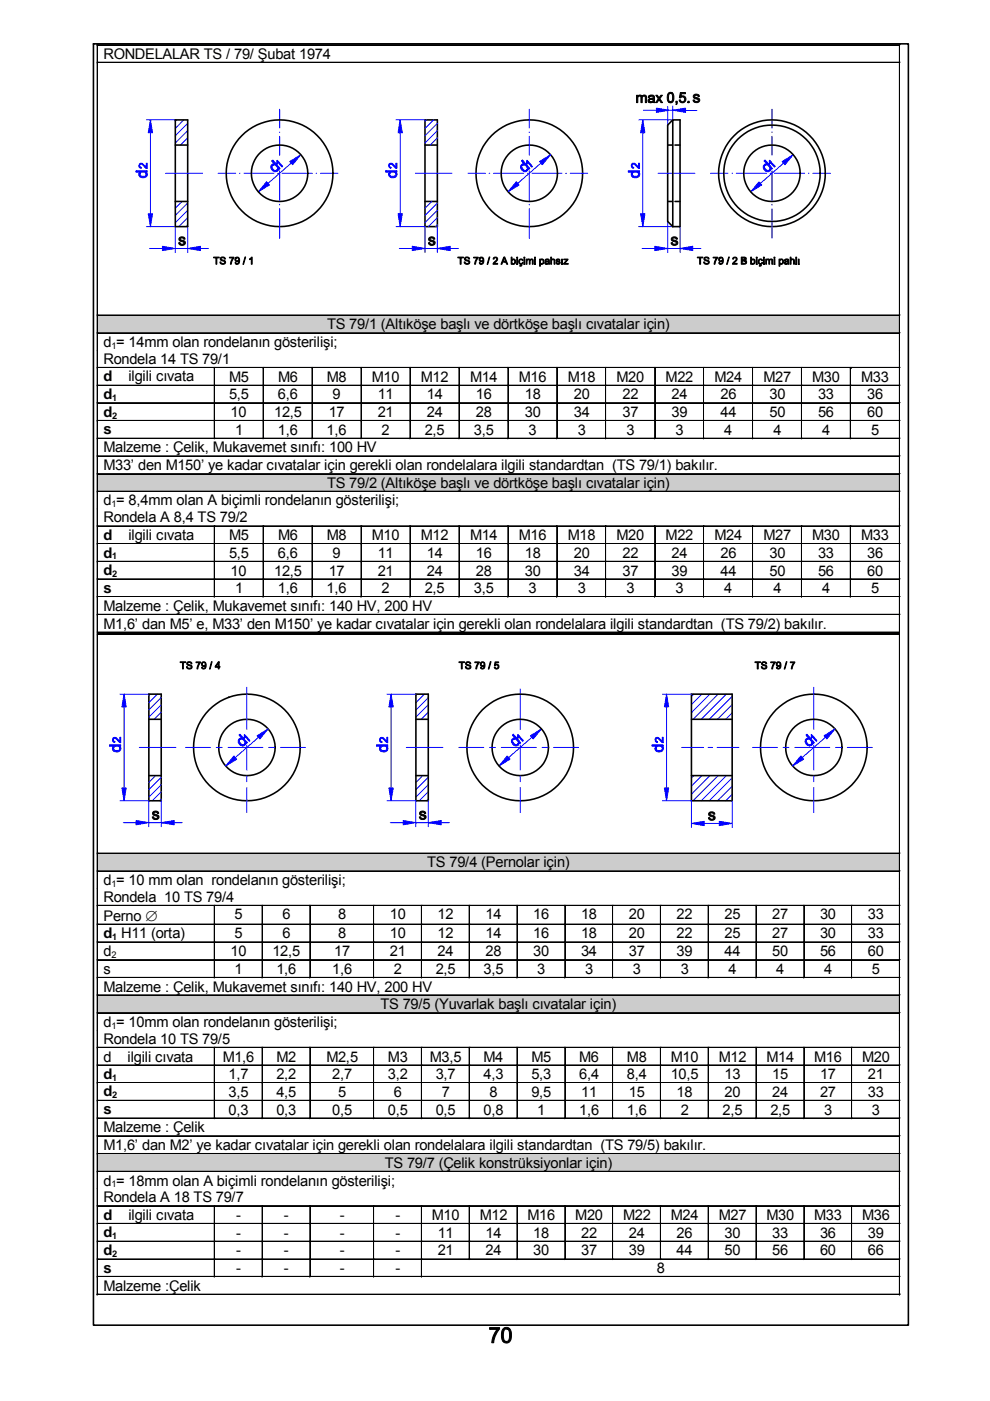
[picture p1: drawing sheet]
<svg xmlns="http://www.w3.org/2000/svg" width="210mm" height="297mm" viewBox="0 0 210 297" stroke-linecap="round" stroke-linejoin="round" font-family="sans-serif">
<defs><g id="words">
<text font-size="3.1" x="21.9" y="12.5">RONDELALAR TS / 79/ Şubat 1974</text>
<g font-size="3.1" fill="#010000">
<text x="69.3" y="69.8">TS 79/1 (Altıköşe başlı ve dörtköşe başlı cıvatalar için)</text>
<text x="21.9" y="73.6">d = 14mm olan rondelanın gösterilişi;</text>
<text x="21.9" y="77.2">Rondela 14 TS 79/1</text>
<text x="21.9" y="80.9">d</text>
<text x="27.2" y="80.9">ilgili cıvata</text>
<text x="48.6" y="80.9">M5</text>
<text x="59" y="80.9">M6</text>
<text x="69.3" y="80.9">M8</text>
<text x="78.8" y="80.9">M10</text>
<text x="89.2" y="80.9">M12</text>
<text x="99.7" y="80.9">M14</text>
<text x="110" y="80.9">M16</text>
<text x="120.4" y="80.9">M18</text>
<text x="130.7" y="80.9">M20</text>
<text x="141.1" y="80.9">M22</text>
<text x="151.5" y="80.9">M24</text>
<text x="161.9" y="80.9">M27</text>
<text x="172.2" y="80.9">M30</text>
<text x="182.6" y="80.9">M33</text>
<text x="21.9" y="84.6">d</text>
<text x="21.9" y="88.3">d</text>
<text x="48.6" y="84.7">5,5</text>
<text x="48.9" y="88.4">10</text>
<text x="58.1" y="88.4">12,5</text>
<text x="58.9" y="84.7">6,6</text>
<text x="69.7" y="88.4">17</text>
<text x="70.5" y="84.7">9</text>
<text x="80.1" y="88.4">21</text>
<text x="80.1" y="84.7">11</text>
<text x="90.5" y="88.4">24</text>
<text x="90.5" y="84.7">14</text>
<text x="100.9" y="88.4">28</text>
<text x="100.9" y="84.7">16</text>
<text x="111.3" y="88.4">30</text>
<text x="111.3" y="84.7">18</text>
<text x="121.7" y="88.4">34</text>
<text x="121.7" y="84.7">20</text>
<text x="132" y="88.4">37</text>
<text x="132" y="84.7">22</text>
<text x="142.4" y="88.4">39</text>
<text x="142.4" y="84.7">24</text>
<text x="152.8" y="88.4">44</text>
<text x="152.8" y="84.7">26</text>
<text x="163.1" y="88.4">50</text>
<text x="163.1" y="84.7">30</text>
<text x="173.5" y="88.4">56</text>
<text x="173.5" y="84.7">33</text>
<text x="183.9" y="88.4">60</text>
<text x="183.9" y="84.7">36</text>
<text x="21.9" y="92.1">s</text>
<text x="21.9" y="95.9">Malzeme : Çelik, Mukavemet sınıfı: 100 HV</text>
<text x="49.8" y="92.2">1</text>
<text x="58.9" y="92.2">1,6</text>
<text x="69.2" y="92.2">1,6</text>
<text x="80.9" y="92.2">2</text>
<text x="90.1" y="92.2">2,5</text>
<text x="100.5" y="92.2">3,5</text>
<text x="112.1" y="92.2">3</text>
<text x="122.5" y="92.2">3</text>
<text x="132.8" y="92.2">3</text>
<text x="143.2" y="92.2">3</text>
<text x="153.6" y="92.2">4</text>
<text x="164" y="92.2">4</text>
<text x="174.3" y="92.2">4</text>
<text x="184.7" y="92.2">5</text>
<text x="21.9" y="99.7">M33’ den M150’ ye kadar cıvatalar için gerekli olan rondelalara ilgili standardtan (TS 79/1) bakılır.</text>
<text x="21.9" y="107.2">d = 8,4mm olan A biçimli rondelanın gösterilişi;</text>
<text x="69.3" y="103.4">TS 79/2 (Altıköşe başlı ve dörtköşe başlı cıvatalar için)</text>
<text x="21.9" y="110.7">Rondela A 8,4 TS 79/2</text>
<text x="21.9" y="114.4">d</text>
<text x="21.9" y="118.2">d</text>
<text x="27.2" y="114.4">ilgili cıvata</text>
<text x="48.6" y="118.3">5,5</text>
<text x="48.6" y="114.5">M5</text>
<text x="58.9" y="118.3">6,6</text>
<text x="59" y="114.5">M6</text>
<text x="69.3" y="114.5">M8</text>
<text x="70.5" y="118.3">9</text>
<text x="78.8" y="114.5">M10</text>
<text x="80.1" y="118.3">11</text>
<text x="89.2" y="114.5">M12</text>
<text x="90.5" y="118.3">14</text>
<text x="99.7" y="114.5">M14</text>
<text x="100.9" y="118.3">16</text>
<text x="110" y="114.5">M16</text>
<text x="111.3" y="118.3">18</text>
<text x="120.4" y="114.5">M18</text>
<text x="121.7" y="118.3">20</text>
<text x="130.7" y="114.5">M20</text>
<text x="132" y="118.3">22</text>
<text x="141.1" y="114.5">M22</text>
<text x="142.4" y="118.3">24</text>
<text x="151.5" y="114.5">M24</text>
<text x="152.8" y="118.3">26</text>
<text x="161.9" y="114.5">M27</text>
<text x="163.1" y="118.3">30</text>
<text x="172.2" y="114.5">M30</text>
<text x="173.5" y="118.3">33</text>
<text x="182.6" y="114.5">M33</text>
<text x="183.9" y="118.3">36</text>
<text x="21.9" y="122">d</text>
<text x="21.9" y="125.7">s</text>
<text x="48.9" y="122">10</text>
<text x="49.8" y="125.8">1</text>
<text x="58.1" y="122">12,5</text>
<text x="58.9" y="125.8">1,6</text>
<text x="69.2" y="125.8">1,6</text>
<text x="69.7" y="122">17</text>
<text x="80.1" y="122">21</text>
<text x="80.9" y="125.8">2</text>
<text x="90.1" y="125.8">2,5</text>
<text x="90.5" y="122">24</text>
<text x="100.5" y="125.8">3,5</text>
<text x="100.9" y="122">28</text>
<text x="111.3" y="122">30</text>
<text x="112.1" y="125.8">3</text>
<text x="121.7" y="122">34</text>
<text x="122.5" y="125.8">3</text>
<text x="132" y="122">37</text>
<text x="132.8" y="125.8">3</text>
<text x="142.4" y="122">39</text>
<text x="143.2" y="125.8">3</text>
<text x="152.8" y="122">44</text>
<text x="153.6" y="125.8">4</text>
<text x="163.1" y="122">50</text>
<text x="164" y="125.8">4</text>
<text x="173.5" y="122">56</text>
<text x="174.3" y="125.8">4</text>
<text x="183.9" y="122">60</text>
<text x="184.7" y="125.8">5</text>
<text x="21.9" y="129.5">Malzeme : Çelik, Mukavemet sınıfı: 140 HV, 200 HV</text>
<text x="21.9" y="133.3">M1,6’ dan M5’ e, M33’ den M150’ ye kadar cıvatalar için gerekli olan rondelalara ilgili standardtan (TS 79/2) bakılır.</text>
<text x="90.6" y="183.9">TS 79/4 (Pernolar için)</text>
<text x="21.9" y="187.7">d = 10 mm olan rondelanın gösterilişi;</text>
<text x="21.9" y="191.2">Rondela 10 TS 79/4</text>
<text x="21.9" y="195.2">Perno ∅</text>
<text x="49.7" y="194.9">5</text>
<text x="59.9" y="194.9">6</text>
<text x="71.7" y="194.9">8</text>
<text x="82.7" y="194.9">10</text>
<text x="92.8" y="194.9">12</text>
<text x="102.9" y="194.9">14</text>
<text x="113.1" y="194.9">16</text>
<text x="123.2" y="194.9">18</text>
<text x="133.3" y="194.9">20</text>
<text x="143.5" y="194.9">22</text>
<text x="153.6" y="194.9">25</text>
<text x="163.7" y="194.9">27</text>
<text x="173.9" y="194.9">30</text>
<text x="184" y="194.9">33</text>
<text x="21.9" y="198.9">d H11 (orta)</text>
<text x="21.9" y="202.7">d</text>
<text x="48.9" y="202.7">10</text>
<text x="49.7" y="198.9">5</text>
<text x="57.8" y="202.7">12,5</text>
<text x="59.9" y="198.9">6</text>
<text x="70.9" y="202.7">17</text>
<text x="71.7" y="198.9">8</text>
<text x="82.7" y="202.7">21</text>
<text x="82.7" y="198.9">10</text>
<text x="92.8" y="202.7">24</text>
<text x="92.8" y="198.9">12</text>
<text x="102.9" y="202.7">28</text>
<text x="102.9" y="198.9">14</text>
<text x="113.1" y="202.7">30</text>
<text x="113.1" y="198.9">16</text>
<text x="123.2" y="202.7">34</text>
<text x="123.2" y="198.9">18</text>
<text x="133.3" y="202.7">37</text>
<text x="133.3" y="198.9">20</text>
<text x="143.5" y="202.7">39</text>
<text x="143.5" y="198.9">22</text>
<text x="153.6" y="202.7">44</text>
<text x="153.6" y="198.9">25</text>
<text x="163.7" y="202.7">50</text>
<text x="163.7" y="198.9">27</text>
<text x="173.9" y="202.7">56</text>
<text x="173.9" y="198.9">30</text>
<text x="184" y="202.7">60</text>
<text x="184" y="198.9">33</text>
<text x="21.9" y="206.5">s</text>
<text x="49.7" y="206.5">1</text>
<text x="58.6" y="206.5">1,6</text>
<text x="70.4" y="206.5">1,6</text>
<text x="83.5" y="206.5">2</text>
<text x="92.4" y="206.5">2,5</text>
<text x="102.5" y="206.5">3,5</text>
<text x="113.9" y="206.5">3</text>
<text x="124.1" y="206.5">3</text>
<text x="134.2" y="206.5">3</text>
<text x="144.3" y="206.5">3</text>
<text x="154.5" y="206.5">4</text>
<text x="164.6" y="206.5">4</text>
<text x="174.7" y="206.5">4</text>
<text x="184.9" y="206.5">5</text>
<text x="21.9" y="210.2">Malzeme : Çelik, Mukavemet sınıfı: 140 HV, 200 HV</text>
<text x="80.7" y="214">TS 79/5 (Yuvarlak başlı cıvatalar için)</text>
<text x="21.9" y="217.7">d = 10mm olan rondelanın gösterilişi;</text>
<text x="21.9" y="221.3">Rondela 10 TS 79/5</text>
<text x="21.9" y="225.1">d</text>
<text x="27.1" y="225.1">ilgili cıvata</text>
<text x="47.2" y="225.1">M1,6</text>
<text x="58.6" y="225.1">M2</text>
<text x="69.2" y="225.1">M2,5</text>
<text x="82.3" y="225.1">M3</text>
<text x="91.1" y="225.1">M3,5</text>
<text x="102.5" y="225.1">M4</text>
<text x="112.7" y="225.1">M5</text>
<text x="122.8" y="225.1">M6</text>
<text x="132.9" y="225.1">M8</text>
<text x="142.3" y="225.1">M10</text>
<text x="152.4" y="225.1">M12</text>
<text x="162.5" y="225.1">M14</text>
<text x="172.7" y="225.1">M16</text>
<text x="182.8" y="225.1">M20</text>
<text x="21.9" y="228.8">d</text>
<text x="21.9" y="232.5">d</text>
<text x="48.5" y="228.8">1,7</text>
<text x="48.5" y="232.5">3,5</text>
<text x="58.6" y="228.8">2,2</text>
<text x="58.6" y="232.5">4,5</text>
<text x="70.4" y="228.8">2,7</text>
<text x="71.7" y="232.5">5</text>
<text x="82.3" y="228.8">3,2</text>
<text x="83.5" y="232.5">6</text>
<text x="92.4" y="228.8">3,7</text>
<text x="93.7" y="232.5">7</text>
<text x="102.5" y="228.8">4,3</text>
<text x="103.8" y="232.5">8</text>
<text x="112.7" y="232.5">9,5</text>
<text x="112.7" y="228.8">5,3</text>
<text x="122.8" y="228.8">6,4</text>
<text x="123.2" y="232.5">11</text>
<text x="132.9" y="228.8">8,4</text>
<text x="133.3" y="232.5">15</text>
<text x="142.2" y="228.8">10,5</text>
<text x="143.5" y="232.5">18</text>
<text x="153.6" y="232.5">20</text>
<text x="153.6" y="228.8">13</text>
<text x="163.7" y="232.5">24</text>
<text x="163.7" y="228.8">15</text>
<text x="173.9" y="232.5">27</text>
<text x="173.9" y="228.8">17</text>
<text x="184" y="232.5">33</text>
<text x="184" y="228.8">21</text>
<text x="21.9" y="236.2">s</text>
<text x="48.5" y="236.3">0,3</text>
<text x="58.6" y="236.3">0,3</text>
<text x="70.4" y="236.3">0,5</text>
<text x="82.3" y="236.3">0,5</text>
<text x="92.4" y="236.3">0,5</text>
<text x="102.5" y="236.3">0,8</text>
<text x="113.9" y="236.3">1</text>
<text x="122.8" y="236.3">1,6</text>
<text x="132.9" y="236.3">1,6</text>
<text x="144.3" y="236.3">2</text>
<text x="153.2" y="236.3">2,5</text>
<text x="163.3" y="236.3">2,5</text>
<text x="174.7" y="236.3">3</text>
<text x="184.9" y="236.3">3</text>
<text x="21.9" y="240.1">Malzeme : Çelik</text>
<text x="21.9" y="243.8">M1,6’ dan M2’ ye kadar cıvatalar için gerekli olan rondelalara ilgili standardtan (TS 79/5) bakılır.</text>
<text x="21.9" y="251.4">d = 18mm olan A biçimli rondelanın gösterilişi;</text>
<text x="81.6" y="247.6">TS 79/7 (Çelik konstrüksiyonlar için)</text>
<text x="21.9" y="254.9">Rondela A 18 TS 79/7</text>
<text x="21.9" y="258.6">d</text>
<text x="21.9" y="262.3">d</text>
<text x="27.2" y="258.6">ilgili cıvata</text>
<text x="50.1" y="258.6">-</text>
<text x="50.1" y="262.4">-</text>
<text x="60.2" y="258.6">-</text>
<text x="60.2" y="262.4">-</text>
<text x="72" y="258.6">-</text>
<text x="72" y="262.4">-</text>
<text x="83.8" y="258.6">-</text>
<text x="83.8" y="262.4">-</text>
<text x="91.6" y="258.6">M10</text>
<text x="92.8" y="262.4">11</text>
<text x="101.7" y="258.6">M12</text>
<text x="102.9" y="262.4">14</text>
<text x="111.9" y="258.6">M16</text>
<text x="113.1" y="262.4">18</text>
<text x="122" y="258.6">M20</text>
<text x="123.2" y="262.4">22</text>
<text x="132.1" y="258.6">M22</text>
<text x="133.3" y="262.4">24</text>
<text x="142.3" y="258.6">M24</text>
<text x="143.5" y="262.4">26</text>
<text x="152.4" y="258.6">M27</text>
<text x="153.6" y="262.4">30</text>
<text x="162.5" y="258.6">M30</text>
<text x="163.7" y="262.4">33</text>
<text x="172.7" y="258.6">M33</text>
<text x="173.9" y="262.4">36</text>
<text x="182.8" y="258.6">M36</text>
<text x="184" y="262.4">39</text>
<text x="21.9" y="266.1">d</text>
<text x="21.9" y="269.9">s</text>
<text x="50.1" y="266.2">-</text>
<text x="50.1" y="269.9">-</text>
<text x="60.2" y="266.2">-</text>
<text x="60.2" y="269.9">-</text>
<text x="72" y="266.2">-</text>
<text x="72" y="269.9">-</text>
<text x="83.8" y="266.2">-</text>
<text x="83.8" y="269.9">-</text>
<text x="92.8" y="266.2">21</text>
<text x="102.9" y="266.2">24</text>
<text x="113.1" y="266.2">30</text>
<text x="123.2" y="266.2">37</text>
<text x="133.3" y="266.2">39</text>
<text x="139.2" y="269.9">8</text>
<text x="143.5" y="266.2">44</text>
<text x="153.6" y="266.2">50</text>
<text x="163.7" y="266.2">56</text>
<text x="173.9" y="266.2">60</text>
<text x="184" y="266.2">66</text>
<text x="21.9" y="273.6">Malzeme :Çelik</text>
</g>
<g font-size="2" fill="#010000">
<text x="23.6" y="73.9">1</text>
<text x="23.8" y="85">1</text>
<text x="23.8" y="88.7">2</text>
<text x="23.6" y="107.5">1</text>
<text x="23.8" y="118.6">1</text>
<text x="23.8" y="122.3">2</text>
<text x="23.6" y="188">1</text>
<text x="23.6" y="203.1">2</text>
<text x="23.8" y="199.3">1</text>
<text x="23.6" y="218.1">1</text>
<text x="23.8" y="229.2">1</text>
<text x="23.8" y="232.9">2</text>
<text x="23.6" y="251.7">1</text>
<text x="23.8" y="262.7">1</text>
<text x="23.8" y="266.5">2</text>
</g>
</g></defs>
<g fill="none" stroke="#000" stroke-width=".34">
<path d="M19.8 9.3h172.8v271.7h-172.8zM37.2 25.4h2.6v22.6h-2.6zM37.2 30.8h2.6M90.1 25.4h2.6v22.6h-2.6zM90.1 30.8h2.6M141.6 30.8h1M142.6 25.4h1.6v22.6h-1.6zM142.6 25.4l-1 1.1v20.4l1 1.1M143.1 30.8h1.1M37.2 42.7h2.6M90.1 42.7h2.6M141.6 42.7h1"/>
<path d="M143.1 42.7h1.1M31.6 147.2h2.6v22.6h-2.6zM31.6 152.5h2.6M88.2 147.2h2.6v22.6h-2.6zM88.2 152.5h2.6M146.6 147.2h8.6v22.6h-8.6zM146.6 152.5h8.6M31.6 164.4h2.6M88.2 164.4h2.6M146.6 164.4h8.6"/>
<circle cx="59.3" cy="36.7" r="6"/>
<circle cx="59.3" cy="36.7" r="11.3"/>
<circle cx="112.2" cy="36.7" r="6"/>
<circle cx="112.2" cy="36.7" r="11.3"/>
<circle cx="163.7" cy="36.7" r="10.2"/>
<circle cx="163.7" cy="36.7" r="6"/>
<circle cx="163.7" cy="36.7" r="11.3"/>
<circle cx="52.3" cy="158.5" r="11.3"/>
<circle cx="52.4" cy="158.5" r="6"/>
<circle cx="110.3" cy="158.5" r="11.3"/>
<circle cx="110.3" cy="158.5" r="6"/>
<circle cx="172.5" cy="158.5" r="11.3"/>
<circle cx="172.6" cy="158.5" r="6"/>
</g>
<g fill="none" stroke="#00f" stroke-width=".21">
<path d="M31 25.4h6.2M31.9 28.2v17.1M35.1 36.7h7.8M37.4 25.4l-.2 .3M39 25.4l-1.8 1.8M39.8 26.2l-2.6 2.6M39.8 27.7l-2.6 2.6M39.8 29.2l-1.6 1.6M46.2 36.7h3.8M50.8 36.7h.1M51.7 36.7h6.4M58.9 36.7h.1"/>
<path d="M59.3 23.2v4M59.3 28v.1M59.3 28.9v4M59.3 36.2v6.3M59.8 36.7h6.4M61.7 34.6l-4.9 4.3M67 36.7h.1M67.9 36.7h3.8M84 25.4h6.1M84.8 28.2v17.1M88.1 36.7h7.8M90.4 25.4l-.3 .3"/>
<path d="M91.9 25.4l-1.8 1.8M92.7 26.2l-2.6 2.6M92.7 27.7l-2.6 2.6M92.7 29.2l-1.5 1.6M99.2 36.7h3.7M103.7 36.7h.1M104.6 36.7h6.4M111.8 36.7h.2M112.2 23.2v4M112.2 28v.1M112.2 28.9v4M112.2 36.2v6.3"/>
<path d="M112.8 36.7h6.4M114.7 34.6l-4.9 4.3M120 36.7h.1M120.9 36.7h3.7M136.3 28.2v17.1M136.4 23.4h2.8M139.5 36.7h7.8M141.6 22.6v3.9M141.9 23.4h.7M142.6 22.5v2.9h-7.2M145 23.4h2.7M150.6 36.7h3.8"/>
<path d="M155.2 36.7h.1M156.1 36.7h6.4M163.3 36.7h.1M163.7 23.2v4M163.7 28v.1M163.7 28.9v4M163.7 36.2v6.3M164.2 36.7h6.4M166.1 34.6l-4.9 4.3M171.4 36.7h.1M172.3 36.7h3.8M31 48h6.2v5.6"/>
<path d="M31.7 52.7h2.7M37.2 52.7h7M38.6 42.7l-1.4 1.5M39.8 43.1l-2.6 2.6M39.8 44.6l-2.6 2.6M39.8 46.1l-1.9 1.9M39.8 47.7l-.4 .3M39.8 48v5.6M59.3 43.3v.2M59.3 44.2v6.3M84 48h6.1v5.6M84.7 52.7h2.7"/>
<path d="M90.1 52.7h7.1M91.5 42.7l-1.4 1.5M92.7 48v5.6M92.7 43.1l-2.6 2.6M92.7 44.6l-2.6 2.6M92.7 46.1l-1.9 1.9M92.7 47.7l-.3 .3M112.2 43.3v.2M112.2 44.2v6.3M135.4 48h7.2M136.1 52.7h2.7M141.6 52.7h7"/>
<path d="M141.6 46.9v6.7M144.2 48v5.6M163.7 43.3v.2M163.7 44.2v6.3M25.4 147.2h6.2M26.3 149.9v17.2M29.5 158.5h7.8M31.9 147.2l-.3 .2M33.4 147.2l-1.8 1.8M34.2 147.9l-2.6 2.6M34.2 149.4l-2.6 2.7M34.2 151l-1.5 1.5"/>
<path d="M39.3 158.5h5.3M45.8 158.5h1.3M48.3 158.5h7.4M52.3 145.7v8.9M52.3 158v5.3M54.8 156.3l-4.9 4.3M57 158.5h1.2M59.5 158.5h5.2M82 147.2h6.2M82.9 149.9v17.2M86.1 158.5h7.8M88.5 147.2l-.3 .2"/>
<path d="M90 147.2l-1.8 1.8M90.8 147.9l-2.6 2.6M90.8 149.4l-2.6 2.7M90.8 151l-1.5 1.5M97.3 158.5h5.3M103.8 158.5h1.2M106.3 158.5h7.4M110.3 146v8.6M110.3 158v5.3M112.8 156.3l-5 4.3M114.9 158.5h1.3M117.4 158.5h5.3"/>
<path d="M140.5 147.2h6.1M141.3 149.9v17.2M144.5 158.5h4.7M147.1 147.2l-.5 .5M148.8 147.2l-2.2 2.2M150.1 158.5h1M150.5 147.2l-3.9 3.9M152 158.5h4.7M152.3 147.2l-5.4 5.3M154 147.2l-5.3 5.3M155.2 147.7l-4.8 4.8M155.2 149.4l-3.1 3.1"/>
<path d="M155.2 151.1l-1.4 1.4M159.5 158.5h5.3M166.1 158.5h1.2M168.5 158.5h7.4M172.6 145.7v8.9M172.6 158v5.3M175 156.3l-4.9 4.3M177.2 158.5h1.2M179.6 158.5h5.3M25.4 169.8h6.2v5.5M26.1 174.4h2.8M31.6 174.4h7"/>
<path d="M33 164.4l-1.4 1.5M34.2 164.8l-2.6 2.6M34.2 166.3l-2.6 2.7M34.2 167.9l-1.9 1.9M34.2 169.4l-.4 .4M34.2 169.8v5.5M52.3 164.5v1.2M52.3 167v5.3M82 169.8h6.2v5.5M82.7 174.4h2.8M88.2 174.4h7M89.6 164.4l-1.4 1.5"/>
<path d="M90.8 164.8l-2.6 2.6M90.8 166.3l-2.6 2.7M90.8 167.9l-1.9 1.9M90.8 169.4l-.4 .4M90.8 169.8v5.5M110.3 164.5v1.2M110.3 167v5.3M140.5 169.8h6.1v5.7M147.1 164.4l-.5 .6M148.8 164.4l-2.2 2.3M149.3 174.6h3.2M150.5 164.4l-3.9 4"/>
<path d="M152.3 164.4l-5.4 5.4M154 164.4l-5.3 5.4M155.2 165l-4.8 4.8M155.2 166.7l-3.1 3.1M155.2 168.4l-1.3 1.4M155.2 169.8v5.7M172.6 164.5v1.2M172.6 167v5.3"/>
</g>
<g fill="#00f" stroke="#00f" stroke-width=".21">
<path d="M109.5 38.5l.6 .7-2.4 1.5z"/>
<path d="M114.4 34.2l2.3-1.4-1.7 2.1z"/>
<path d="M84.4 45.3h.9l-.5 2.7z"/>
<path d="M84.8 25.4l.5 2.8h-.9z"/>
<path d="M87.4 52.2l2.7 .5-2.7 .4z"/>
<path d="M92.7 52.7l2.8-.5v.9z"/>
<path d="M56.5 38.5l.6 .7-2.3 1.5z"/>
<path d="M61.4 34.2l2.4-1.4-1.8 2.1z"/>
<path d="M34.4 52.2l2.8 .5-2.8 .4z"/>
<path d="M31.4 45.3h.9l-.4 2.7z"/>
<path d="M39.8 52.7l2.7-.5v.9z"/>
<path d="M31.9 25.4l.4 2.8h-.9z"/>
<path d="M160.9 38.5l.6 .7-2.3 1.5z"/>
<path d="M165.8 34.2l2.4-1.4-1.8 2.1z"/>
<path d="M138.8 52.2l2.8 .5-2.8 .4z"/>
<path d="M135.8 45.3h.9l-.4 2.7z"/>
<path d="M144.2 52.7l2.7-.5v.9z"/>
<path d="M136.3 25.4l.4 2.8h-.9z"/>
<path d="M139.2 22.9l2.7 .5-2.7 .4z"/>
<path d="M142.6 23.4l2.8-.5v.9z"/>
<path d="M28.9 174l2.7 .4-2.7 .5z"/>
<path d="M25.8 167.1h1l-.5 2.7z"/>
<path d="M34.2 174.4l2.7-.4v.9z"/>
<path d="M26.3 147.2l.5 2.7h-1z"/>
<path d="M49.6 160.3l.6 .7-2.3 1.4z"/>
<path d="M54.5 156l2.4-1.5-1.8 2.2z"/>
<path d="M82.5 167.1h.9l-.5 2.7z"/>
<path d="M85.5 174l2.7 .4-2.7 .5z"/>
<path d="M107.5 160.3l.6 .7-2.3 1.4z"/>
<path d="M112.5 156l2.3-1.5-1.7 2.2z"/>
<path d="M90.8 174.4l2.7-.4v.9z"/>
<path d="M82.9 147.2l.5 2.7h-.9z"/>
<path d="M169.8 160.3l.6 .7-2.4 1.4z"/>
<path d="M174.7 156l2.4-1.5-1.8 2.2z"/>
<path d="M140.9 167.1h.9l-.5 2.7z"/>
<path d="M146.6 174.6l2.7-.5v.9z"/>
<path d="M152.5 174.1l2.7 .5-2.7 .4z"/>
<path d="M141.3 147.2l.5 2.7h-.9z"/>
<path d="M111.8 35.9l.2-.2-.3 .3z" fill-rule="evenodd"/>
<path d="M110.6 34.9l.5-.1-.3 .3a.71 .71 0 0 0 .1 .8 .71 .71 0 0 0 .8 .1l.3-.2a.85 .85 0 0 1-1 .6 .85 .85 0 0 1-.6-1.1z" fill-rule="evenodd"/>
<path d="M110.6 34.1l.2-.2 1.5 1.8-.2 .2-.1-.2-.2 .2a.74 .74 0 0 0-1-.8l.3-.3z" fill-rule="evenodd"/>
<path d="M83.9 36.5v.4z" fill-rule="evenodd"/>
<path d="M82.6 36.5v.4a.7 .7 0 0 0 .7 .5 .7 .7 0 0 0 .6-.5l.1-.4a.86 .86 0 0 1-.5 1.2 .86 .86 0 0 1-1.1-.7z" fill-rule="evenodd"/>
<path d="M81.8 36.2h2.4v.3h-.3v.2l-.3-.2h-.5l-.3 .1-.2 .3v-.4h-.8z" fill-rule="evenodd"/>
<path d="M82.6 34.7a1.31 1.31 0 0 1 1.3 .7v-.8h.3v1.1l-.5-.2a.8 .8 0 0 0-1.1-.6v.4l.3 .2v.2a.57 .57 0 0 1-.5-.4 .57 .57 0 0 1 .2-.6z" fill-rule="evenodd"/>
<path d="M111.7 34.1l.1-.1 1.1 1.3-.2 .1-.9-1-.1 .5-.1-.2z" fill-rule="evenodd"/>
<path d="M58.8 35.9l.2-.2-.3 .3z" fill-rule="evenodd"/>
<path d="M57.6 34.9l.6-.1-.4 .3a.71 .71 0 0 0 .1 .8 .71 .71 0 0 0 .8 .1l.4-.2a.87 .87 0 0 1-1.2 .5 .87 .87 0 0 1-.4-1.2z" fill-rule="evenodd"/>
<path d="M57.6 34.1l.2-.2 1.6 1.8-.2 .2-.2-.2-.2 .2a.74 .74 0 0 0-1-.8l.4-.3z" fill-rule="evenodd"/>
<path d="M29.5 34.8a.97 .97 0 0 1 1.4 .5l.1 .1v-.8h.2v1.1l-.4-.2a.86 .86 0 0 0-1.1-.6v.4l.3 .2v.2a.56 .56 0 0 1-.5-.9z" fill-rule="evenodd"/>
<path d="M31 36.5v.4z" fill-rule="evenodd"/>
<path d="M29.6 36.5l.1 .5a.73 .73 0 0 0 .7 .4 .73 .73 0 0 0 .6-.5l.1-.4a.83 .83 0 0 1-.7 1.2 .83 .83 0 0 1-.9-1.1z" fill-rule="evenodd"/>
<path d="M28.8 36.2h2.4v.3h-.2l-.1 .2-.2-.2h-.6l-.3 .2-.1 .2v-.4h-.9z" fill-rule="evenodd"/>
<path d="M58.7 34.1l.1-.1 1.1 1.3-.1 .1-.9-1-.2 .5-.1-.2z" fill-rule="evenodd"/>
<path d="M163.2 35.9l.2-.2-.3 .3z" fill-rule="evenodd"/>
<path d="M162 34.9l.6-.1-.4 .3a.71 .71 0 0 0 .1 .8 .71 .71 0 0 0 .8 .1l.3-.2a.87 .87 0 0 1-1.1 .5 .87 .87 0 0 1-.4-1.2z" fill-rule="evenodd"/>
<path d="M162 34.1l.2-.2 1.6 1.8-.2 .2-.2-.2-.2 .2a.74 .74 0 0 0-1-.8l.4-.3z" fill-rule="evenodd"/>
<path d="M133.9 34.8a.97 .97 0 0 1 1.4 .5l.1 .1v-.8h.2v1.1l-.7-.5a.43 .43 0 0 0-.5-.4 .43 .43 0 0 0-.4 .5l.4 .2-.1 .2-.4-.3z" fill-rule="evenodd"/>
<path d="M135.4 36.5v.4z" fill-rule="evenodd"/>
<path d="M133.9 36.6l.2-.1v.5a.74 .74 0 0 0 .7 .4 .74 .74 0 0 0 .6-.5l.1-.4a.87 .87 0 0 1-.4 1.2 .87 .87 0 0 1-1.2-.3l-.1-.4z" fill-rule="evenodd"/>
<path d="M133.2 36.2h2.4v.3h-.2l-.1 .2-.2-.2h-.6l-.3 .2-.1 .2v-.4h-.9z" fill-rule="evenodd"/>
<path d="M163.1 34.1l.1-.1 1.2 1.3-.2 .1-.9-1-.1 .5-.2-.2z" fill-rule="evenodd"/>
<path d="M25.4 158.2v.5z" fill-rule="evenodd"/>
<path d="M24 158.3l.1-.1v.5a.7 .7 0 0 0 1.2 .3l.2-.7a.7 .7 0 0 1 .1 .7 .7 .7 0 0 1-.7 .4h-.4a.7 .7 0 0 1-.5-1.1z" fill-rule="evenodd"/>
<path d="M23.2 157.9h2.4v.3h-.2v.3l-.3-.3h-.7l-.3 .5v-.5h-.9z" fill-rule="evenodd"/>
<path d="M24 156.5a1.2 1.2 0 0 1 1.4 .7v-.9h.2v1.2l-.5-.3a.9 .9 0 0 0-1-.6 .34 .34 0 0 0 0 .4 .34 .34 0 0 0 .3 .2v.2a.58 .58 0 0 1-.5-.3 .58 .58 0 0 1 .1-.6z" fill-rule="evenodd"/>
<path d="M51.9 157.6l.2-.1-.3 .3z" fill-rule="evenodd"/>
<path d="M50.7 156.7l.5-.2-.3 .3a.7 .7 0 0 0 .1 .8 .7 .7 0 0 0 .8 .2l.3-.2a.86 .86 0 0 1-1.2 .4 .86 .86 0 0 1-.2-1.3z" fill-rule="evenodd"/>
<path d="M50.7 155.9l.2-.2 1.6 1.8-.2 .1-.2-.1-.2 .1v-.2l-.3-.5-.3-.2-.4 .1 .3-.3z" fill-rule="evenodd"/>
<path d="M51.8 155.8l.1-.1 1.1 1.3-.1 .2-.9-1.1-.2 .5-.1-.1z" fill-rule="evenodd"/>
<path d="M80.7 156.4a1.11 1.11 0 0 1 1.3 .7v-.8h.2v1.2l-.4-.2a1.02 1.02 0 0 0-1-.7l-.1 .4 .3 .2v.2a.57 .57 0 0 1-.5-.4 .57 .57 0 0 1 .2-.6z" fill-rule="evenodd"/>
<path d="M82 158.2v.5z" fill-rule="evenodd"/>
<path d="M80.6 158.3l.1-.1v.6a.65 .65 0 0 0 .9 .3l.3-.2 .2-.6a.72 .72 0 0 1 .1 .7 .72 .72 0 0 1-.7 .4h-.5l-.4-.2-.1-.4z" fill-rule="evenodd"/>
<path d="M79.8 157.9h2.4v.3h-.2v.3l-.3-.3h-.7l-.3 .5v-.5h-.9z" fill-rule="evenodd"/>
<path d="M109.9 157.6l.2-.1-.4 .3z" fill-rule="evenodd"/>
<path d="M108.6 156.7l.6-.2-.3 .3a.7 .7 0 0 0 0 .8 .7 .7 0 0 0 .8 .2l.4-.2a.86 .86 0 0 1-1.3 .4 .86 .86 0 0 1-.2-1.3z" fill-rule="evenodd"/>
<path d="M108.6 155.9l.2-.2 1.6 1.8-.2 .1-.1-.1-.2 .1a.74 .74 0 0 0-1-.8l.3-.3z" fill-rule="evenodd"/>
<path d="M109.7 155.8l.1-.1 1.2 1.3-.2 .2-.9-1.1-.1 .5-.2-.1z" fill-rule="evenodd"/>
<path d="M172.1 157.6l.2-.1-.3 .3z" fill-rule="evenodd"/>
<path d="M170.8 156.7l.6-.2-.3 .3a.71 .71 0 0 0 .1 .8 .71 .71 0 0 0 .8 .2l.3-.2a.87 .87 0 0 1-1.2 .4 .87 .87 0 0 1-.3-1.3z" fill-rule="evenodd"/>
<path d="M170.9 155.9l.2-.2 1.6 1.8-.2 .1-.2-.1-.2 .1a.73 .73 0 0 0-1-.8l.3-.3z" fill-rule="evenodd"/>
<path d="M140.4 158.2v.5z" fill-rule="evenodd"/>
<path d="M139 158.3l.1-.1v.6a.71 .71 0 0 0 1 .3l.3-.3 .1-.5a.71 .71 0 0 1 .1 .7 .71 .71 0 0 1-.6 .4h-.6l-.4-.2-.1-.5z" fill-rule="evenodd"/>
<path d="M138.2 157.9h2.4v.3h-.2v.3l-.3-.3h-.7l-.3 .5v-.5h-.9z" fill-rule="evenodd"/>
<path d="M139 156.5a1 1 0 0 1 1.3 .6l.1 .1v-.9h.2v1.2l-.4-.2a.99 .99 0 0 0-1.1-.7 .34 .34 0 0 0 0 .4 .34 .34 0 0 0 .3 .2v.2a.59 .59 0 0 1-.4-.9z" fill-rule="evenodd"/>
<path d="M172 155.8l.1-.1 1.1 1.3-.1 .2-.9-1.1-.2 .5-.1-.1z" fill-rule="evenodd"/>
</g>
<g fill="#000" stroke="#000" stroke-width=".21">
<path d="M141.7 19.7l.3-.1 .6 .1-.4 .1a1.17 1.17 0 0 0-.3 1.7l.3 .1h-.5a1.87 1.87 0 0 1 0-1.9z" fill-rule="evenodd"/>
<path d="M142.2 19.8l.4-.1 .1 .2 .2 1.1a.69 .69 0 0 1-.4 .7 .69 .69 0 0 1-.8-.1h.6l.3-.4-.1-1.1z" fill-rule="evenodd"/>
<path d="M135 20.2h.2v.2l.6-.2 .3 .2a.51 .51 0 0 1 .6-.3 .51 .51 0 0 1 .4 .5v1.2h-.3v-1.2a.35 .35 0 0 0-.4-.2 .35 .35 0 0 0-.2 .3v1.1h-.3v-1.2a.34 .34 0 0 0-.4-.2 .34 .34 0 0 0-.3 .4v1h-.2z" fill-rule="evenodd"/>
<path d="M137.6 20.4h.5h-.3l-.1 .3-.3-.1z" fill-rule="evenodd"/>
<path d="M137.5 21.1l.2-.2 .8 .1-.3 .1a.29 .29 0 0 0-.5 .1 .29 .29 0 0 0 .3 .4h-.5z" fill-rule="evenodd"/>
<path d="M137.6 20.4a.73 .73 0 0 1 1.2 .2l.1 1.2-.7-.3 .3-.2v-.3l-.8-.1 .3-.1a.29 .29 0 0 0 .4 0 .29 .29 0 0 0-.1-.4z" fill-rule="evenodd"/>
<path d="M137.5 21.6h1l-.5 .2z" fill-rule="evenodd"/>
<path d="M139 20.2h.4l.3 .5 .4-.5h.3l-.5 .7 .6 .9h-.4l-.4-.7-.4 .7h-.3l.6-.9z" fill-rule="evenodd"/>
<path d="M143.3 21.5h.3v.5l-.2 .2v-.4h-.1z" fill-rule="evenodd"/>
<path d="M144.3 19.6h1v.3h-.8l-.1 .5a.72 .72 0 0 1 1 .4 .72 .72 0 0 1-.5 1 .72 .72 0 0 1-.9-.6h.3a.48 .48 0 0 0 .7 .2 .48 .48 0 0 0 .1-.7 .48 .48 0 0 0-.7 0h-.4z" fill-rule="evenodd"/>
<path d="M145.8 21.5h.3v.3h-.3z" fill-rule="evenodd"/>
<path d="M147.1 20.2l.4-.2h.4l.3 .2 .1 .2-.3 .1a.36 .36 0 0 0-.4-.3 .36 .36 0 0 0-.3 .3 .98 .98 0 0 1 1 .9 .83 .83 0 0 1-1 .3l-.4-.4 .3-.1a.41 .41 0 0 0 .4 .4 .41 .41 0 0 0 .4-.5l-.7-.2a.45 .45 0 0 1-.2-.7z" fill-rule="evenodd"/>
<path d="M38 50.4a.72 .72 0 0 1 1.2 .3h-.2a.37 .37 0 0 0-.4-.2 .37 .37 0 0 0-.4 .3 1.11 1.11 0 0 1 1.1 .8 .77 .77 0 0 1-.8 .4 .77 .77 0 0 1-.6-.5l.3-.1a.44 .44 0 0 0 .3 .4 .44 .44 0 0 0 .5-.3l-.1-.1-.9-.4z" fill-rule="evenodd"/>
<path d="M45.3 54.5h1.2v.2h-.5v1.3h-.2v-1.3h-.5z" fill-rule="evenodd"/>
<path d="M46.8 54.6l.5-.1 .5 .4h-.2l-.1-.2h-.4l-.2 .1 .1 .2a.64 .64 0 0 1 .6 .3 .64 .64 0 0 1 .1 .6l-.3 .1h-.5l-.3-.5 .8 .4a.29 .29 0 0 0 .2-.4 .29 .29 0 0 0-.4-.2 .45 .45 0 0 1-.4-.2 .45 .45 0 0 1 0-.5z" fill-rule="evenodd"/>
<path d="M48.6 54.5h1l-.6 1.5h-.1v-.4l.5-.9h-.8z" fill-rule="evenodd"/>
<path d="M49.9 54.7h.4a.35 .35 0 0 0-.3 .3 .35 .35 0 0 0 .3 .4h.3l-.5 .1-.2-.2z" fill-rule="evenodd"/>
<path d="M49.8 55.7l.2-.1 .3 .3h-.4z" fill-rule="evenodd"/>
<path d="M49.9 54.7a.51 .51 0 0 1 .6-.1 .51 .51 0 0 1 .3 .4v.5a.52 .52 0 0 1-.3 .5 .52 .52 0 0 1-.6-.1h.5l.2-.5-.1-.1v-.6z" fill-rule="evenodd"/>
<path d="M50.3 55.4l.3-.1z" fill-rule="evenodd"/>
<path d="M51.9 54.5h.2l-.5 1.5h-.1z" fill-rule="evenodd"/>
<path d="M52.9 54.9l.6-.4v1.5h-.2v-1.2l-.4 .3z" fill-rule="evenodd"/>
<path d="M91.1 50.3a.74 .74 0 0 1 1.1 .4h-.3a.37 .37 0 0 0-.4-.2 .37 .37 0 0 0-.3 .3 1.06 1.06 0 0 1 1 .8 .75 .75 0 0 1-.7 .4 .75 .75 0 0 1-.7-.5l.3-.1 .1 .3 .5 .1a.28 .28 0 0 0 .3-.4 .28 .28 0 0 0-.4-.2 .54 .54 0 0 1-.6-.2 .54 .54 0 0 1 .1-.7z" fill-rule="evenodd"/>
<path d="M97.1 54.5h1.2v.2h-.5v1.3h-.2v-1.3h-.5z" fill-rule="evenodd"/>
<path d="M98.5 54.7l.6-.2 .4 .1 .1 .3-.7-.2a.27 .27 0 0 0-.2 .3 .27 .27 0 0 0 .4 .1 .46 .46 0 0 1 .5 .5 .46 .46 0 0 1-.4 .4l-.6-.1-.2-.4h.2l.1 .3 .5 .1a.29 .29 0 0 0 .2-.4 .29 .29 0 0 0-.4-.2l-.5-.2z" fill-rule="evenodd"/>
<path d="M100.4 54.5h1l-.4 .8-.2 .7h-.2l.1-.5 .5-.8h-.8z" fill-rule="evenodd"/>
<path d="M101.7 54.7h.4a.35 .35 0 0 0-.3 .3 .35 .35 0 0 0 .3 .4h.3l-.5 .1-.3-.2z" fill-rule="evenodd"/>
<path d="M101.6 55.7l.4 .2h-.3z" fill-rule="evenodd"/>
<path d="M101.7 54.7a.58 .58 0 0 1 .8 0 .58 .58 0 0 1 .1 .7 .53 .53 0 0 1-.3 .6 .53 .53 0 0 1-.6-.1h.5l.2-.5-.1-.1 .1-.2-.1-.4z" fill-rule="evenodd"/>
<path d="M102.1 55.4l.3-.1z" fill-rule="evenodd"/>
<path d="M103.7 54.5h.2l-.5 1.5h-.1z" fill-rule="evenodd"/>
<path d="M104.6 54.7l.6-.2a.55 .55 0 0 1 .3 .6 .55 .55 0 0 1-.4 .4l-.3 .3h.7v.2h-1l.2-.4a.76 .76 0 0 0 .5-.9h-.3l-.1 .2h-.3z" fill-rule="evenodd"/>
<path d="M106.8 54.5h.2l-.3 .9 .5 .2h-.6l-.2 .4h-.2z" fill-rule="evenodd"/>
<path d="M107 54.5l.7 1.5h-.3l-.2-.4-.5-.2h.5l-.3-.7z" fill-rule="evenodd"/>
<path d="M108.4 54.5h.2v.5l.2 .1-.2 .2 .1 .6h-.2v.1h-.1z" fill-rule="evenodd"/>
<path d="M108.5 55.9h.3z" fill-rule="evenodd"/>
<path d="M108.6 55l.4-.1 .3 .3-.1 .6-.3 .2-.3-.1h.2a.45 .45 0 0 0 .3-.4 .45 .45 0 0 0-.3-.4z" fill-rule="evenodd"/>
<path d="M109.6 54.5h.1v.2h-.1z" fill-rule="evenodd"/>
<path d="M109.6 54.9h.1v1.1h-.1z" fill-rule="evenodd"/>
<path d="M110.4 56l.1 .1a.17 .17 0 0 1 .2 .2 .17 .17 0 0 1-.2 .1h-.3l.3-.2z" fill-rule="evenodd"/>
<path d="M110.2 55l.5-.1 .2 .3-.6-.1-.1 .2 .1 .5 .2 .1 .2-.3h.2a.54 .54 0 0 1-.8 .3 .54 .54 0 0 1 .1-.9z" fill-rule="evenodd"/>
<path d="M111.1 54.5h.2v.2h-.2z" fill-rule="evenodd"/>
<path d="M111.1 54.9h.2v1.1h-.2z" fill-rule="evenodd"/>
<path d="M111.6 54.9h.1v.2l.5-.2 .2 .2 .3-.2 .3 .1 .1 1h-.2v-.8l-.2-.1-.3 .1v.8h-.2v-.9a.29 .29 0 0 0-.4 0 .29 .29 0 0 0-.1 .4v.5h-.1z" fill-rule="evenodd"/>
<path d="M113.3 54.5h.2v.2h-.2z" fill-rule="evenodd"/>
<path d="M113.3 54.9h.2v1.1h-.2z" fill-rule="evenodd"/>
<path d="M114.4 54.9l.3 .2-.1 .5 .3 .3h-.3v.6h-.2z" fill-rule="evenodd"/>
<path d="M114.6 55.1l.3-.1z" fill-rule="evenodd"/>
<path d="M114.6 55a.51 .51 0 0 1 .8 .5 .51 .51 0 0 1-.8 .4h.3a.46 .46 0 0 0 .3-.4 .46 .46 0 0 0-.3-.5z" fill-rule="evenodd"/>
<path d="M115.6 55.1h.4l-.3 .2-.2-.1z" fill-rule="evenodd"/>
<path d="M115.6 55.5h.7l-.5 .1-.1 .2 .2 .1h-.4z" fill-rule="evenodd"/>
<path d="M115.7 55a.49 .49 0 0 1 .8 .3v.7h-.2v-.1h-.2l.2-.4-.6-.1 .6-.1-.1-.2z" fill-rule="evenodd"/>
<path d="M115.6 55.9h.7l-.3 .1z" fill-rule="evenodd"/>
<path d="M116.8 54.5h.1v.6l.4-.2 .3 .2 .1 .9h-.2v-.8a.27 .27 0 0 0-.3-.1 .27 .27 0 0 0-.3 .2v.7h-.1z" fill-rule="evenodd"/>
<path d="M118 55l.5-.1 .2 .3h-.2a.24 .24 0 0 0-.2-.2 .24 .24 0 0 0-.2 .2l.1 .1a.44 .44 0 0 1 .5 .3 .44 .44 0 0 1-.3 .5 .44 .44 0 0 1-.5-.4h.1a.23 .23 0 0 0 .3 .2 .23 .23 0 0 0 .2-.3l-.5-.2z" fill-rule="evenodd"/>
<path d="M119.1 54.9h.2v1.1h-.2z" fill-rule="evenodd"/>
<path d="M119.5 54.9h.9l-.7 1h.8v.1h-1l.7-.9h-.7z" fill-rule="evenodd"/>
<path d="M142.4 50.4a.72 .72 0 0 1 1.2 .3h-.2a.37 .37 0 0 0-.4-.2 .37 .37 0 0 0-.4 .3 1.06 1.06 0 0 1 1.1 .8 .76 .76 0 0 1-.7 .4 .76 .76 0 0 1-.7-.5l.3-.1a.44 .44 0 0 0 .3 .4 .44 .44 0 0 0 .5-.3l-.1-.1-.6-.2a.45 .45 0 0 1-.3-.8z" fill-rule="evenodd"/>
<path d="M147.8 54.5h1.2v.2h-.5v1.3h-.2v-1.3h-.5z" fill-rule="evenodd"/>
<path d="M149.3 54.7l.6-.2 .3 .1 .1 .3-.6-.2a.27 .27 0 0 0-.2 .3 .27 .27 0 0 0 .4 .1 .46 .46 0 0 1 .5 .5 .46 .46 0 0 1-.5 .4h-.5l-.2-.5h.2l.1 .3 .5 .1a.29 .29 0 0 0 .2-.4 .29 .29 0 0 0-.4-.2l-.5-.2z" fill-rule="evenodd"/>
<path d="M151.2 54.5h1l-.4 .8-.2 .7h-.2l.1-.5 .4-.8h-.7z" fill-rule="evenodd"/>
<path d="M152.4 54.7h.5l-.3 .1v.3l.2 .2 .3 .1-.1 .1h-.3l-.2-.2z" fill-rule="evenodd"/>
<path d="M152.4 55.7l.4 .2h-.3z" fill-rule="evenodd"/>
<path d="M152.5 54.7a.58 .58 0 0 1 .7 0 .58 .58 0 0 1 .2 .7 .53 .53 0 0 1-.3 .6 .53 .53 0 0 1-.6-.1h.5l.2-.5-.2-.1 .2-.2-.1-.4z" fill-rule="evenodd"/>
<path d="M152.9 55.4l.3-.1z" fill-rule="evenodd"/>
<path d="M154.5 54.5h.1l-.4 1.5h-.1z" fill-rule="evenodd"/>
<path d="M155.4 54.7l.6-.2a.55 .55 0 0 1 .3 .6 .55 .55 0 0 1-.4 .4l-.3 .3h.7v.2h-1l.1-.3a.86 .86 0 0 0 .6-1h-.4l-.1 .2h-.2z" fill-rule="evenodd"/>
<path d="M157.2 54.5l.9 .1-.7 .1v.4l.7 .1 .1 .1h-.8v.5l.8 .1-1 .1z" fill-rule="evenodd"/>
<path d="M157.7 54.7h.5v.4h-.8h.6a.26 .26 0 0 0 0-.4 .26 .26 0 0 0-.3 0z" fill-rule="evenodd"/>
<path d="M157.7 55.3l.5 .1v.5l-.8-.1 .7-.1v-.2z" fill-rule="evenodd"/>
<path d="M159.2 54.5h.1v.5l.3 .1-.3 .2 .2 .6h-.2v.1h-.1z" fill-rule="evenodd"/>
<path d="M159.3 55.9h.3z" fill-rule="evenodd"/>
<path d="M159.3 55l.3-.1 .4 .2 .1 .5-.2 .4-.6-.1 .5-.1 .1-.2-.1-.5z" fill-rule="evenodd"/>
<path d="M160.3 54.5h.2v.2h-.2z" fill-rule="evenodd"/>
<path d="M160.3 54.9h.2v1.1h-.2z" fill-rule="evenodd"/>
<path d="M161.1 56l.1 .1a.17 .17 0 0 1 .2 .2 .17 .17 0 0 1-.2 .1h-.2l.2-.2z" fill-rule="evenodd"/>
<path d="M160.8 55.1l.6-.2 .3 .3-.2-.1a.37 .37 0 0 0-.6 .4 .37 .37 0 0 0 .5 .3l.1-.2h.2a.53 .53 0 0 1-.8 .3 .53 .53 0 0 1-.1-.8z" fill-rule="evenodd"/>
<path d="M161.9 54.5h.2v.2h-.2z" fill-rule="evenodd"/>
<path d="M161.9 54.9h.2v1.1h-.2z" fill-rule="evenodd"/>
<path d="M162.3 54.9h.2v.2l.5-.2 .2 .2 .3-.2 .2 .1 .1 1h-.2v-.8l-.1-.1-.3 .1v.8h-.2v-.8l-.1-.1-.3 .1-.1 .8h-.2z" fill-rule="evenodd"/>
<path d="M164.1 54.5h.2v.2h-.2z" fill-rule="evenodd"/>
<path d="M164.1 54.9h.2v1.1h-.2z" fill-rule="evenodd"/>
<path d="M165.2 54.9l.3 .2a.48 .48 0 0 0 .1 .8h-.2v.6h-.2z" fill-rule="evenodd"/>
<path d="M165.4 55.1l.3-.1z" fill-rule="evenodd"/>
<path d="M165.4 55a.51 .51 0 0 1 .7 .5 .51 .51 0 0 1-.7 .4h.2a.46 .46 0 0 0 .3-.4 .46 .46 0 0 0-.2-.5z" fill-rule="evenodd"/>
<path d="M166.4 55.1h.4l-.3 .2-.2-.1z" fill-rule="evenodd"/>
<path d="M166.4 55.5h.7l-.6 .1v.2l.2 .1h-.4z" fill-rule="evenodd"/>
<path d="M166.5 55h.7l.1 1-.5-.1 .3-.4-.6-.1 .6-.1-.1-.2z" fill-rule="evenodd"/>
<path d="M166.3 55.9h.8l-.3 .1z" fill-rule="evenodd"/>
<path d="M167.5 54.5h.2v.6l.2-.2a.39 .39 0 0 1 .5 .4v.7h-.1v-.8l-.2-.1-.3 .1-.1 .8h-.2z" fill-rule="evenodd"/>
<path d="M168.7 54.5h.2v1.5h-.2z" fill-rule="evenodd"/>
<path d="M169.2 54.9h.2v1.1h-.2z" fill-rule="evenodd"/>
<path d="M38.2 140.3h1.2v.2h-.5v1.3h-.2v-1.3h-.5z" fill-rule="evenodd"/>
<path d="M39.6 140.5l.7-.2 .4 .2v.2l-.2 .1-.2-.3h-.4l-.1 .3 .2 .1a.55 .55 0 0 1 .6 .2 .55 .55 0 0 1 0 .6l-.3 .2-.5-.1-.3-.4 .8 .3a.29 .29 0 0 0 .2-.4 .29 .29 0 0 0-.4-.2 .45 .45 0 0 1-.5-.6z" fill-rule="evenodd"/>
<path d="M41.6 140.3h.9l-.5 1.5h-.2v-.3l.5-1h-.7z" fill-rule="evenodd"/>
<path d="M42.8 140.5h.4l-.2 .1a.34 .34 0 0 0 .2 .6h.3l-.5 .1-.2-.2z" fill-rule="evenodd"/>
<path d="M42.7 141.5h.2l.3 .2h-.4z" fill-rule="evenodd"/>
<path d="M42.8 140.4a.53 .53 0 0 1 .6 0 .53 .53 0 0 1 .3 .4v.5a.52 .52 0 0 1-.3 .5 .52 .52 0 0 1-.6-.1h.5l.2-.4-.1-.7z" fill-rule="evenodd"/>
<path d="M43.2 141.2l.3-.1z" fill-rule="evenodd"/>
<path d="M44.8 140.3h.2l-.4 1.6h-.2z" fill-rule="evenodd"/>
<path d="M46.3 140.3h.2l-.7 1h.9v.2h-.2v.3h-.2v-.3h-.7z" fill-rule="evenodd"/>
<path d="M46.5 140.3v1h-.7h.5v-.7z" fill-rule="evenodd"/>
<path d="M97.3 140.3h1.2v.2h-.5v1.3h-.2v-1.3h-.5z" fill-rule="evenodd"/>
<path d="M98.8 140.4l.6-.1 .4 .2v.2l-.2 .1-.1-.3h-.5l-.1 .1 .1 .3a.59 .59 0 0 1 .7 .2 .59 .59 0 0 1 0 .6l-.3 .2-.5-.1-.2-.4h.1a.46 .46 0 0 0 .7 .2 .29 .29 0 0 0 .1-.3 .29 .29 0 0 0-.4-.2l-.4-.2z" fill-rule="evenodd"/>
<path d="M100.7 140.3h.9l-.5 1.5h-.2v-.4l.5-.9h-.7z" fill-rule="evenodd"/>
<path d="M101.9 140.5h.4l-.3 .2 .1 .3 .5 .2-.2 .1-.4-.1-.2-.3z" fill-rule="evenodd"/>
<path d="M101.9 141.5h.1l.3 .2h-.3z" fill-rule="evenodd"/>
<path d="M102.1 140.4a.52 .52 0 0 1 .7 .4v.5a.52 .52 0 0 1-.3 .5 .52 .52 0 0 1-.5-.1h.4l.3-.5-.2-.1 .1-.6h-.6z" fill-rule="evenodd"/>
<path d="M102.3 141.2l.4-.1z" fill-rule="evenodd"/>
<path d="M103.9 140.3h.2l-.4 1.6h-.2z" fill-rule="evenodd"/>
<path d="M105 140.3h.7v.2h-.6l-.1 .4a.49 .49 0 0 1 .6 0 .49 .49 0 0 1 .2 .6 .5 .5 0 0 1-.6 .4 .5 .5 0 0 1-.4-.5h.2a.33 .33 0 0 0 .5 .1 .33 .33 0 0 0 0-.5 .33 .33 0 0 0-.5 .1h-.2z" fill-rule="evenodd"/>
<path d="M160.1 140.3h1.2v.2h-.5v1.3h-.3v-1.3h-.4z" fill-rule="evenodd"/>
<path d="M161.5 140.5l.3-.2h.5l.3 .4-.2 .1a.34 .34 0 0 0-.4-.4 .34 .34 0 0 0-.3 .4l.8 .3 .1 .4-.2 .3-.5 .1-.4-.3-.1-.2 .2-.1a.47 .47 0 0 0 .7 .3l.1-.2-.2-.2a.54 .54 0 0 1-.7-.7z" fill-rule="evenodd"/>
<path d="M163.4 140.3h1l-.6 1.5h-.2l.1-.3 .5-1h-.8z" fill-rule="evenodd"/>
<path d="M164.7 140.5h.4a.35 .35 0 0 0-.3 .3 .35 .35 0 0 0 .3 .4h.3l-.5 .1-.3-.2z" fill-rule="evenodd"/>
<path d="M164.6 141.5l.4 .2h-.3z" fill-rule="evenodd"/>
<path d="M164.7 140.4a.52 .52 0 0 1 .6 0 .52 .52 0 0 1 .3 .5v.3a.54 .54 0 0 1-.3 .6 .54 .54 0 0 1-.6-.1l.6-.1v-.5a.35 .35 0 0 0-.2-.6z" fill-rule="evenodd"/>
<path d="M165.1 141.2l.3-.1z" fill-rule="evenodd"/>
<path d="M166.7 140.3h.2l-.5 1.6h-.1z" fill-rule="evenodd"/>
<path d="M167.6 140.3h.9l-.5 1.5h-.2v-.4l.5-.9h-.7z" fill-rule="evenodd"/>
<path d="M32.4 172.1l.5-.1a.58 .58 0 0 1 .8 .4l-.3 .1a.33 .33 0 0 0-.4-.3 .33 .33 0 0 0-.3 .4 .76 .76 0 0 1 .9 .9l-.3 .2-.5 .1-.5-.5 .3-.1a.42 .42 0 0 0 .4 .3 .42 .42 0 0 0 .4-.3l-.6-.3a.48 .48 0 0 1-.4-.8z" fill-rule="evenodd"/>
<path d="M89.1 172.1l.4-.1 .5 .1 .3 .3-.3 .1a.33 .33 0 0 0-.4-.3 .33 .33 0 0 0-.3 .4 .76 .76 0 0 1 1 .9l-.4 .2-.5 .1-.5-.5 .3-.1a.39 .39 0 0 0 .4 .4 .39 .39 0 0 0 .4-.5l-.3-.1a.54 .54 0 0 1-.7-.3 .54 .54 0 0 1 .1-.6z" fill-rule="evenodd"/>
<path d="M150.3 172.3l.4-.2 .5 .1 .4 .4h-.3a.37 .37 0 0 0-.4-.2 .37 .37 0 0 0-.3 .3 1.06 1.06 0 0 1 1 .8 .76 .76 0 0 1-.7 .4 .76 .76 0 0 1-.7-.5l.3-.1a.39 .39 0 0 0 .4 .4 .39 .39 0 0 0 .3-.5 .74 .74 0 0 1-.9-.9z" fill-rule="evenodd"/>
</g>
<path d="M20.6 9.5h.2v.2h-.2zM20.6 13.2h.2v.2h-.2zM190.7 9.5h.2v.2h-.2zM190.7 13.2h.2v.2h-.2z" fill="#000"/>
<path d="M20.6 13.2h170.3M20.7 9.7v3.5M20.7 13.4v53.4M20.8 9.6h169.9M20.8 13.3h169.9M190.7 9.5v57.3M190.8 9.7v3.5M190.8 13.4v53.4M190.9 9.5h-170.3v57.3" fill="none" stroke="#000" stroke-width=".21"/>
<g fill="#ccc">
<path d="M21.9 67h167.5v3.5h-167.5z"/>
<path d="M20.8 67h1.1v3.5h-1.1z"/>
<path d="M189.4 67h1.3v3.5h-1.3z"/>
</g>
<g fill="#000">
<path d="M20.6 66.8h.2v.2h-.2zM20.6 70.5h.2v.2h-.2zM20.6 77.9h.2v.2h-.2zM45.4 77.9h.2v.2h-.2zM55.8 77.9h.2v.2h-.2zM66.1 77.9h.2v.2h-.2zM76.5 77.9h.2v.2h-.2zM86.9 77.9h.2v.2h-.2zM97.3 77.9h.2v.2h-.2zM107.7 77.9h.1v.2h-.1zM118 77.9h.2v.2h-.2zM128.4 77.9h.2v.2h-.2z"/>
<path d="M138.8 77.9h.2v.2h-.2zM149.2 77.9h.1v.2h-.1zM159.6 77.9h.1v.2h-.1zM169.9 77.9h.2v.2h-.2zM180.3 77.9h.1v.2h-.1zM180.4 77.9l.1 .2zM180.5 77.9h.2v.2h-.2zM190.7 66.8h.2v.2h-.2zM190.7 70.5h.2v.2h-.2zM190.7 77.9h.2v.2h-.2zM20.6 81.7h.2v.1h-.2zM20.6 85.4h.2v.2h-.2z"/>
<path d="M20.6 89.1h.2v.2h-.2zM20.6 92.9h.2v.2h-.2zM20.6 96.6h.2v.2h-.2zM45.4 81.7h.2v.1h-.2zM45.4 85.4h.2v.2h-.2zM45.4 89.1h.2v.2h-.2zM45.4 92.9h.2v.2h-.2zM55.8 81.7h.2v.1h-.2zM55.8 85.4h.2v.2h-.2zM55.8 89.1h.2v.2h-.2zM55.8 92.9h.2v.2h-.2zM66.1 81.7h.2v.1h-.2z"/>
<path d="M66.1 85.4h.2v.2h-.2zM66.1 89.1h.2v.2h-.2zM66.1 92.9h.2v.2h-.2zM76.5 81.7h.2v.1h-.2zM76.5 85.4h.2v.2h-.2zM76.5 89.1h.2v.2h-.2zM76.5 92.9h.2v.2h-.2zM86.9 81.7h.2v.1h-.2zM86.9 85.4h.2v.2h-.2zM86.9 89.1h.2v.2h-.2zM86.9 92.9h.2v.2h-.2zM97.3 81.7h.2v.1h-.2z"/>
<path d="M97.3 85.4h.2v.2h-.2zM97.3 89.1h.2v.2h-.2zM97.3 92.9h.2v.2h-.2zM107.7 81.7h.1v.1h-.1zM107.7 85.4h.1v.2h-.1zM107.7 89.1h.1v.2h-.1zM107.7 92.9h.1v.2h-.1zM118 81.7h.2v.1h-.2zM118 85.4h.2v.2h-.2zM118 89.1h.2v.2h-.2zM118 92.9h.2v.2h-.2zM128.4 81.7h.2v.1h-.2z"/>
<path d="M128.4 85.4h.2v.2h-.2zM128.4 89.1h.2v.2h-.2zM128.4 92.9h.2v.2h-.2zM138.8 81.7h.2v.1h-.2zM138.8 85.4h.2v.2h-.2zM138.8 89.1h.2v.2h-.2zM138.8 92.9h.2v.2h-.2zM149.2 81.7h.1v.1h-.1zM149.2 85.4h.1v.2h-.1zM149.2 89.1h.1v.2h-.1zM149.2 92.9h.1v.2h-.1zM159.6 81.7h.1v.1h-.1z"/>
<path d="M159.6 85.4h.1v.2h-.1zM159.6 89.1h.1v.2h-.1zM159.6 92.9h.1v.2h-.1zM169.9 81.7h.2v.1h-.2zM169.9 85.4h.2v.2h-.2zM169.9 89.1h.2v.2h-.2zM169.9 92.9h.2v.2h-.2zM180.3 81.7h.1v.1h-.1zM180.3 85.4h.1v.2h-.1zM180.3 89.1h.1v.2h-.1zM180.3 92.9h.1v.2h-.1zM190.7 81.7h.2v.1h-.2z"/>
<path d="M190.7 85.4h.2v.2h-.2zM190.7 89.1h.2v.2h-.2zM190.7 92.9h.2v.2h-.2zM190.7 96.6h.2v.2h-.2z"/>
</g>
<g fill="none" stroke="#000" stroke-width=".21">
<path d="M20.6 70.5h170.3M20.6 77.9h170.3M20.7 67v3.5M20.7 70.7v7.2M20.7 78.1v3.6M20.8 66.9h169.9M20.8 70.6h169.9M20.8 78h24.6M45.4 77.9v15.2M45.5 78.1v3.6M45.6 78h10.2M55.8 77.9v15.2"/>
<path d="M55.9 78.1v3.6M56 78h10.1M66.1 77.9v15.2M66.2 78.1v3.6M66.3 78h10.2M76.5 77.9v15.2M76.6 78.1v3.6M76.7 78h10.2M86.9 77.9v15.2M87 78.1v3.6M87.1 78h10.2M97.3 77.9v15.2"/>
<path d="M97.4 78.1v3.6M97.5 78h10.2M107.7 77.9v15.2M107.8 78.1v3.6M107.8 78h10.2M118 77.9v15.2M118.1 78.1v3.6M118.2 78h10.2M128.4 77.9v15.2M128.5 78.1v3.6M128.6 78h10.2M138.8 77.9v15.2"/>
<path d="M138.9 78.1v3.6M139 78h10.2M149.2 77.9v15.2M149.2 78.1v3.6M149.3 78h10.3M159.6 77.9v15.2M159.6 78.1v3.6M159.7 78h10.2M169.9 77.9v15.2M170 78.1v3.6M170.1 78h10.2M180.3 77.9v15.2"/>
<path d="M180.4 78.1v3.6M180.5 77.9v.2M180.7 78h10M190.7 66.8v33.6M190.8 67v3.5M190.8 70.7v7.2M190.8 78.1v3.6M190.9 66.8h-170.3v33.6M20.6 81.7h170.3M20.6 85.4h170.3M20.6 89.1h170.3M20.6 92.9h170.3"/>
<path d="M20.6 96.6h170.3M20.7 81.8v3.6M20.7 85.6v3.5M20.7 89.3v3.6M20.7 93.1v3.5M20.7 96.8v3.6M20.8 81.7h24.6M20.8 85.5h24.6M20.8 89.2h24.6M20.8 93h24.6M20.8 96.7h169.9M45.5 81.8v3.6"/>
<path d="M45.5 85.6v3.5M45.5 89.3v3.6M45.6 81.7h10.2M45.6 85.5h10.2M45.6 89.2h10.2M45.6 93h10.2M55.9 81.8v3.6M55.9 85.6v3.5M55.9 89.3v3.6M56 81.7h10.1M56 85.5h10.1M56 89.2h10.1"/>
<path d="M56 93h10.1M66.2 81.8v3.6M66.2 85.6v3.5M66.2 89.3v3.6M66.3 81.7h10.2M66.3 85.5h10.2M66.3 89.2h10.2M66.3 93h10.2M76.6 81.8v3.6M76.6 85.6v3.5M76.6 89.3v3.6M76.7 81.7h10.2"/>
<path d="M76.7 85.5h10.2M76.7 89.2h10.2M76.7 93h10.2M87 81.8v3.6M87 85.6v3.5M87 89.3v3.6M87.1 81.7h10.2M87.1 85.5h10.2M87.1 89.2h10.2M87.1 93h10.2M97.4 81.8v3.6M97.4 85.6v3.5"/>
<path d="M97.4 89.3v3.6M97.5 81.7h10.2M97.5 85.5h10.2M97.5 89.2h10.2M97.5 93h10.2M107.8 81.8v3.6M107.8 85.6v3.5M107.8 89.3v3.6M107.8 81.7h10.2M107.8 85.5h10.2M107.8 89.2h10.2M107.8 93h10.2"/>
<path d="M118.1 81.8v3.6M118.1 85.6v3.5M118.1 89.3v3.6M118.2 81.7h10.2M118.2 85.5h10.2M118.2 89.2h10.2M118.2 93h10.2M128.5 81.8v3.6M128.5 85.6v3.5M128.5 89.3v3.6M128.6 81.7h10.2M128.6 85.5h10.2"/>
<path d="M128.6 89.2h10.2M128.6 93h10.2M138.9 81.8v3.6M138.9 85.6v3.5M138.9 89.3v3.6M139 81.7h10.2M139 85.5h10.2M139 89.2h10.2M139 93h10.2M149.2 81.8v3.6M149.2 85.6v3.5M149.2 89.3v3.6"/>
<path d="M149.3 81.7h10.3M149.3 85.5h10.3M149.3 89.2h10.3M149.3 93h10.3M159.6 81.8v3.6M159.6 85.6v3.5M159.6 89.3v3.6M159.7 81.7h10.2M159.7 85.5h10.2M159.7 89.2h10.2M159.7 93h10.2M170 81.8v3.6"/>
<path d="M170 85.6v3.5M170 89.3v3.6M170.1 81.7h10.2M170.1 85.5h10.2M170.1 89.2h10.2M170.1 93h10.2M180.4 81.8v3.6M180.4 85.6v3.5M180.4 89.3v3.6M180.4 81.7h10.3M180.4 85.5h10.3M180.4 89.2h10.3"/>
<path d="M180.4 93h10.3M190.8 81.8v3.6M190.8 85.6v3.5M190.8 89.3v3.6M190.8 93.1v3.5M190.8 96.8v3.6"/>
</g>
<g fill="#ccc">
<path d="M21.9 100.6h167.5v3.5h-167.5z"/>
<path d="M20.8 100.6h1.1v3.5h-1.1z"/>
<path d="M189.4 100.6h1.3v3.5h-1.3z"/>
</g>
<path d="M20.8 104.2h169.9" fill="none" stroke="#ccc" stroke-width=".21"/>
<g fill="#000">
<path d="M20.6 100.4h.2v.2h-.2zM20.6 104.1h.2v.2h-.2zM20.6 111.5h.2v.2h-.2zM20.6 115.2h.2v.2h-.2zM20.6 119h.2v.2h-.2zM45.4 111.5h.2v.2h-.2zM45.4 115.2h.2v.2h-.2zM45.4 119h.2v.2h-.2zM55.8 111.5h.2v.2h-.2zM55.8 115.2h.2v.2h-.2zM55.8 119h.2v.2h-.2zM66.1 111.5h.2v.2h-.2z"/>
<path d="M66.1 115.2h.2v.2h-.2zM66.1 119h.2v.2h-.2zM76.5 111.5h.2v.2h-.2zM76.5 115.2h.2v.2h-.2zM76.5 119h.2v.2h-.2zM86.9 111.5h.2v.2h-.2zM86.9 115.2h.2v.2h-.2zM86.9 119h.2v.2h-.2zM97.3 111.5h.2v.2h-.2zM97.3 115.2h.2v.2h-.2zM97.3 119h.2v.2h-.2zM107.7 111.5h.1v.2h-.1z"/>
<path d="M107.7 115.2h.1v.2h-.1zM107.7 119h.1v.2h-.1zM118 111.5h.2v.2h-.2zM118 115.2h.2v.2h-.2zM118 119h.2v.2h-.2zM128.4 111.5h.2v.2h-.2zM128.4 115.2h.2v.2h-.2zM128.4 119h.2v.2h-.2zM138.8 111.5h.2v.2h-.2zM138.8 115.2h.2v.2h-.2zM138.8 119h.2v.2h-.2zM149.2 111.5h.1v.2h-.1z"/>
<path d="M149.2 115.2h.1v.2h-.1zM149.2 119h.1v.2h-.1zM159.6 111.5h.1v.2h-.1zM159.6 115.2h.1v.2h-.1zM159.6 119h.1v.2h-.1zM169.9 111.5h.2v.2h-.2zM169.9 115.2h.2v.2h-.2zM169.9 119h.2v.2h-.2zM180.3 111.5h.1v.2h-.1zM180.3 115.2h.1v.2h-.1zM180.3 119h.1v.2h-.1zM190.7 100.4h.2v.2h-.2z"/>
<path d="M190.7 104.1h.2v.2h-.2zM190.7 111.5h.2v.2h-.2zM190.7 115.2h.2v.2h-.2zM190.7 119h.2v.2h-.2zM20.6 122.7h.2v.2h-.2zM20.6 126.5h.2v.2h-.2zM20.6 130.2h.2v.2h-.2zM20.6 134h.2v.6h-.2zM20.8 134h169.9v.6h-169.9zM45.4 122.7h.2v.2h-.2zM45.4 126.5h.2v.2h-.2zM55.8 122.7h.2v.2h-.2z"/>
<path d="M55.8 126.5h.2v.2h-.2zM66.1 122.7h.2v.2h-.2zM66.1 126.5h.2v.2h-.2zM76.5 122.7h.2v.2h-.2zM76.5 126.5h.2v.2h-.2zM86.9 122.7h.2v.2h-.2zM86.9 126.5h.2v.2h-.2zM97.3 122.7h.2v.2h-.2zM97.3 126.5h.2v.2h-.2zM107.7 122.7h.1v.2h-.1zM107.7 126.5h.1v.2h-.1zM118 122.7h.2v.2h-.2z"/>
<path d="M118 126.5h.2v.2h-.2zM128.4 122.7h.2v.2h-.2zM128.4 126.5h.2v.2h-.2zM138.8 122.7h.2v.2h-.2zM138.8 126.5h.2v.2h-.2zM149.2 122.7h.1v.2h-.1zM149.2 126.5h.1v.2h-.1zM159.6 122.7h.1v.2h-.1zM159.6 126.5h.1v.2h-.1zM169.9 122.7h.2v.2h-.2zM169.9 126.5h.2v.2h-.2zM180.3 122.7h.1v.2h-.1z"/>
<path d="M180.3 126.5h.1v.2h-.1zM190.7 122.7h.2v.2h-.2zM190.7 126.5h.2v.2h-.2zM190.7 130.2h.2v.2h-.2zM190.7 134h.2v.6h-.2z"/>
</g>
<g fill="none" stroke="#000" stroke-width=".21">
<path d="M20.6 104.1h170.3M20.6 111.5h170.3M20.6 115.2h170.3M20.6 119h170.3M20.7 100.6v3.5M20.7 104.3v7.2M20.7 111.7v3.5M20.7 115.4v3.6M20.7 119.2v3.5M20.8 100.5h169.9M20.8 104.2h169.9M20.8 111.6h24.6"/>
<path d="M20.8 115.3h24.6M20.8 119.1h24.6M45.4 111.5v15.2M45.5 111.7v3.5M45.5 115.4v3.6M45.5 119.2v3.5M45.6 111.6h10.2M45.6 115.3h10.2M45.6 119.1h10.2M55.8 111.5v15.2M55.9 111.7v3.5M55.9 115.4v3.6"/>
<path d="M55.9 119.2v3.5M56 111.6h10.1M56 115.3h10.1M56 119.1h10.1M66.1 111.5v15.2M66.2 111.7v3.5M66.2 115.4v3.6M66.2 119.2v3.5M66.3 111.6h10.2M66.3 115.3h10.2M66.3 119.1h10.2M76.5 111.5v15.2"/>
<path d="M76.6 111.7v3.5M76.6 115.4v3.6M76.6 119.2v3.5M76.7 111.6h10.2M76.7 115.3h10.2M76.7 119.1h10.2M86.9 111.5v15.2M87 111.7v3.5M87 115.4v3.6M87 119.2v3.5M87.1 111.6h10.2M87.1 115.3h10.2"/>
<path d="M87.1 119.1h10.2M97.3 111.5v15.2M97.4 111.7v3.5M97.4 115.4v3.6M97.4 119.2v3.5M97.5 111.6h10.2M97.5 115.3h10.2M97.5 119.1h10.2M107.7 111.5v15.2M107.8 111.7v3.5M107.8 115.4v3.6M107.8 119.2v3.5"/>
<path d="M107.8 111.6h10.2M107.8 115.3h10.2M107.8 119.1h10.2M118 111.5v15.2M118.1 111.7v3.5M118.1 115.4v3.6M118.1 119.2v3.5M118.2 111.6h10.2M118.2 115.3h10.2M118.2 119.1h10.2M128.4 111.5v15.2M128.5 111.7v3.5"/>
<path d="M128.5 115.4v3.6M128.5 119.2v3.5M128.6 111.6h10.2M128.6 115.3h10.2M128.6 119.1h10.2M138.8 111.5v15.2M138.9 111.7v3.5M138.9 115.4v3.6M138.9 119.2v3.5M139 111.6h10.2M139 115.3h10.2M139 119.1h10.2"/>
<path d="M149.2 111.5v15.2M149.2 111.7v3.5M149.2 115.4v3.6M149.2 119.2v3.5M149.3 111.6h10.3M149.3 115.3h10.3M149.3 119.1h10.3M159.6 111.5v15.2M159.6 111.7v3.5M159.6 115.4v3.6M159.6 119.2v3.5M159.7 111.6h10.2"/>
<path d="M159.7 115.3h10.2M159.7 119.1h10.2M169.9 111.5v15.2M170 111.7v3.5M170 115.4v3.6M170 119.2v3.5M170.1 111.6h10.2M170.1 115.3h10.2M170.1 119.1h10.2M180.3 111.5v15.2M180.4 111.7v3.5M180.4 115.4v3.6"/>
<path d="M180.4 119.2v3.5M180.4 111.6h10.3M180.4 115.3h10.3M180.4 119.1h10.3M190.7 100.4v80.5M190.8 100.6v3.5M190.8 104.3v7.2M190.8 111.7v3.5M190.8 115.4v3.6M190.8 119.2v3.5M190.9 100.4h-170.3v80.5M20.6 122.7h170.3"/>
<path d="M20.6 126.5h170.3M20.6 130.2h170.3M20.7 122.9v3.6M20.7 126.7v3.5M20.7 130.4v3.6M20.7 134.6v46.3M20.8 122.8h24.6M20.8 126.6h24.6M20.8 130.3h169.9M20.8 134h169.9M45.5 122.9v3.6M45.6 122.8h10.2"/>
<path d="M45.6 126.6h10.2M55.9 122.9v3.6M56 122.8h10.1M56 126.6h10.1M66.2 122.9v3.6M66.3 122.8h10.2M66.3 126.6h10.2M76.6 122.9v3.6M76.7 122.8h10.2M76.7 126.6h10.2M87 122.9v3.6M87.1 122.8h10.2"/>
<path d="M87.1 126.6h10.2M97.4 122.9v3.6M97.5 122.8h10.2M97.5 126.6h10.2M107.8 122.9v3.6M107.8 122.8h10.2M107.8 126.6h10.2M118.1 122.9v3.6M118.2 122.8h10.2M118.2 126.6h10.2M128.5 122.9v3.6M128.6 122.8h10.2"/>
<path d="M128.6 126.6h10.2M138.9 122.9v3.6M139 122.8h10.2M139 126.6h10.2M149.2 122.9v3.6M149.3 122.8h10.3M149.3 126.6h10.3M159.6 122.9v3.6M159.7 122.8h10.2M159.7 126.6h10.2M170 122.9v3.6M170.1 122.8h10.2"/>
<path d="M170.1 126.6h10.2M180.4 122.9v3.6M180.4 122.8h10.3M180.4 126.6h10.3M190.8 122.9v3.6M190.8 126.7v3.5M190.8 130.4v3.6M190.8 134.6v46.3"/>
</g>
<g fill="#ccc">
<path d="M21.9 181.1h167.5v3.5h-167.5z"/>
<path d="M20.8 181.1h1.1v3.5h-1.1z"/>
<path d="M189.4 181.1h1.3v3.5h-1.3z"/>
</g>
<g fill="#000">
<path d="M20.6 180.9h.2v.2h-.2zM20.6 184.6h.2v.2h-.2zM20.6 191.9h.2v.2h-.2zM20.6 195.9h.2v.2h-.2zM20.6 199.7h.2v.2h-.2zM45.4 191.9h.2v.2h-.2zM45.4 195.9h.2v.2h-.2zM45.4 199.7h.2v.2h-.2zM55.6 191.9h.1v.2h-.1zM55.6 195.9h.1v.2h-.1zM55.6 199.7h.1v.2h-.1zM65.7 191.9h.2v.2h-.2z"/>
<path d="M65.7 195.9h.2v.2h-.2zM65.7 199.7h.2v.2h-.2zM79.2 191.9h.2v.2h-.2zM79.2 195.9h.2v.2h-.2zM79.2 199.7h.2v.2h-.2zM89.3 191.9h.2v.2h-.2zM89.3 195.9h.2v.2h-.2zM89.3 199.7h.2v.2h-.2zM99.5 191.9h.2v.2h-.2zM99.5 195.9h.2v.2h-.2zM99.5 199.7h.2v.2h-.2zM109.6 191.9h.2v.2h-.2z"/>
<path d="M109.6 195.9h.2v.2h-.2zM109.6 199.7h.2v.2h-.2zM119.7 191.9h.2v.2h-.2zM119.7 195.9h.2v.2h-.2zM119.7 199.7h.2v.2h-.2zM129.9 191.9h.1v.2h-.1zM129.9 195.9h.1v.2h-.1zM129.9 199.7h.1v.2h-.1zM140 191.9h.2v.2h-.2zM140 195.9h.2v.2h-.2zM140 199.7h.2v.2h-.2zM150.1 191.9h.2v.2h-.2z"/>
<path d="M150.1 195.9h.2v.2h-.2zM150.1 199.7h.2v.2h-.2zM160.3 191.9h.2v.2h-.2zM160.3 195.9h.2v.2h-.2zM160.3 199.7h.2v.2h-.2zM170.4 191.9h.2v.2h-.2zM170.4 195.9h.2v.2h-.2zM170.4 199.7h.2v.2h-.2zM180.6 191.9h.1v.2h-.1zM180.6 195.9h.1v.2h-.1zM180.6 199.7h.1v.2h-.1zM190.7 180.9h.2v.2h-.2z"/>
<path d="M190.7 184.6h.2v.2h-.2zM190.7 191.9h.2v.2h-.2zM190.7 195.9h.2v.2h-.2zM190.7 199.7h.2v.2h-.2zM20.6 203.5h.2v.1h-.2zM20.6 207.2h.2v.2h-.2zM45.4 203.5h.2v.1h-.2zM45.4 207.2h.2v.2h-.2zM55.6 203.5h.1v.1h-.1zM55.6 207.2h.1v.2h-.1zM65.7 203.5h.2v.1h-.2zM65.7 207.2h.2v.2h-.2z"/>
<path d="M79.2 203.5h.2v.1h-.2zM79.2 207.2h.2v.2h-.2zM89.3 203.5h.2v.1h-.2zM89.3 207.2h.2v.2h-.2zM99.5 203.5h.2v.1h-.2zM99.5 207.2h.2v.2h-.2zM109.6 203.5h.2v.1h-.2zM109.6 207.2h.2v.2h-.2zM119.7 203.5h.2v.1h-.2zM119.7 207.2h.2v.2h-.2zM129.9 203.5h.1v.1h-.1zM129.9 207.2h.1v.2h-.1z"/>
<path d="M140 203.5h.2v.1h-.2zM140 207.2h.2v.2h-.2zM150.1 203.5h.2v.1h-.2zM150.1 207.2h.2v.2h-.2zM160.3 203.5h.2v.1h-.2zM160.3 207.2h.2v.2h-.2zM170.4 203.5h.2v.1h-.2zM170.4 207.2h.2v.2h-.2zM180.6 203.5h.1v.1h-.1zM180.6 207.2h.1v.2h-.1zM190.7 203.5h.2v.1h-.2zM190.7 207.2h.2v.2h-.2z"/>
</g>
<g fill="none" stroke="#000" stroke-width=".21">
<path d="M20.6 184.6h170.3M20.6 191.9h170.3M20.6 195.9h170.3M20.6 199.7h170.3M20.7 181.1v3.5M20.7 184.8v7.1M20.7 192.1v3.8M20.7 196.1v3.6M20.7 199.9v3.6M20.8 181h169.9M20.8 184.7h169.9M20.8 192h24.6"/>
<path d="M20.8 196h24.6M20.8 199.8h24.6M45.4 191.9v15.5M45.5 192.1v3.8M45.5 196.1v3.6M45.5 199.9v3.6M45.6 192h10M45.6 196h10M45.6 199.8h10M55.6 191.9v15.5M55.6 192.1v3.8M55.6 196.1v3.6"/>
<path d="M55.6 199.9v3.6M55.7 192h10M55.7 196h10M55.7 199.8h10M65.7 191.9v15.5M65.8 192.1v3.8M65.8 196.1v3.6M65.8 199.9v3.6M65.9 192h13.3M65.9 196h13.3M65.9 199.8h13.3M79.2 191.9v15.5"/>
<path d="M79.3 192.1v3.8M79.3 196.1v3.6M79.3 199.9v3.6M79.4 192h9.9M79.4 196h9.9M79.4 199.8h9.9M89.3 191.9v15.5M89.4 192.1v3.8M89.4 196.1v3.6M89.4 199.9v3.6M89.5 192h10M89.5 196h10"/>
<path d="M89.5 199.8h10M99.5 191.9v15.5M99.6 192.1v3.8M99.6 196.1v3.6M99.6 199.9v3.6M99.7 192h9.9M99.7 196h9.9M99.7 199.8h9.9M109.6 191.9v15.5M109.7 192.1v3.8M109.7 196.1v3.6M109.7 199.9v3.6"/>
<path d="M109.8 192h9.9M109.8 196h9.9M109.8 199.8h9.9M119.7 191.9v15.5M119.8 192.1v3.8M119.8 196.1v3.6M119.8 199.9v3.6M119.9 192h10M119.9 196h10M119.9 199.8h10M129.9 191.9v15.5M130 192.1v3.8"/>
<path d="M130 196.1v3.6M130 199.9v3.6M130 192h10M130 196h10M130 199.8h10M140 191.9v15.5M140.1 192.1v3.8M140.1 196.1v3.6M140.1 199.9v3.6M140.2 192h9.9M140.2 196h9.9M140.2 199.8h9.9"/>
<path d="M150.1 191.9v15.5M150.2 192.1v3.8M150.2 196.1v3.6M150.2 199.9v3.6M150.3 192h10M150.3 196h10M150.3 199.8h10M160.3 191.9v15.5M160.4 192.1v3.8M160.4 196.1v3.6M160.4 199.9v3.6M160.5 192h9.9"/>
<path d="M160.5 196h9.9M160.5 199.8h9.9M170.4 191.9v15.5M170.5 192.1v3.8M170.5 196.1v3.6M170.5 199.9v3.6M170.6 192h10M170.6 196h10M170.6 199.8h10M180.6 191.9v15.5M180.6 192.1v3.8M180.6 196.1v3.6"/>
<path d="M180.6 199.9v3.6M180.7 192h10M180.7 196h10M180.7 199.8h10M190.7 180.9v30M190.8 181.1v3.5M190.8 184.8v7.1M190.8 192.1v3.8M190.8 196.1v3.6M190.8 199.9v3.6M190.9 180.9h-170.3v30M20.6 203.5h170.3"/>
<path d="M20.6 207.2h170.3M20.7 203.6v3.6M20.7 207.4v3.5M20.8 203.5h24.6M20.8 207.3h24.6M45.5 203.6v3.6M45.6 203.5h10M45.6 207.3h10M55.6 203.6v3.6M55.7 203.5h10M55.7 207.3h10M65.8 203.6v3.6"/>
<path d="M65.9 203.5h13.3M65.9 207.3h13.3M79.3 203.6v3.6M79.4 203.5h9.9M79.4 207.3h9.9M89.4 203.6v3.6M89.5 203.5h10M89.5 207.3h10M99.6 203.6v3.6M99.7 203.5h9.9M99.7 207.3h9.9M109.7 203.6v3.6"/>
<path d="M109.8 203.5h9.9M109.8 207.3h9.9M119.8 203.6v3.6M119.9 203.5h10M119.9 207.3h10M130 203.6v3.6M130 203.5h10M130 207.3h10M140.1 203.6v3.6M140.2 203.5h9.9M140.2 207.3h9.9M150.2 203.6v3.6"/>
<path d="M150.3 203.5h10M150.3 207.3h10M160.4 203.6v3.6M160.5 203.5h9.9M160.5 207.3h9.9M170.5 203.6v3.6M170.6 203.5h10M170.6 207.3h10M180.6 203.6v3.6M180.7 203.5h10M180.7 207.3h10M190.8 203.6v3.6"/>
<path d="M190.8 207.4v3.5"/>
</g>
<g fill="#ccc">
<path d="M21.9 211.1h167.5v3.6h-167.5z"/>
<path d="M20.8 211.1h1.1v3.6h-1.1z"/>
<path d="M189.4 211.1h1.3v3.6h-1.3z"/>
</g>
<g fill="#000">
<path d="M20.6 210.9h.2v.2h-.2zM20.6 214.7h.2v.2h-.2zM190.7 210.9h.2v.2h-.2zM190.7 214.7h.2v.2h-.2zM20.6 222h.2v.2h-.2zM20.6 225.8h.2v.2h-.2zM20.6 229.5h.2v.2h-.2zM20.6 233.3h.2v.1h-.2zM20.6 237h.2v.2h-.2zM45.4 222h.2v.2h-.2zM45.4 225.8h.2v.2h-.2zM45.4 229.5h.2v.2h-.2z"/>
<path d="M45.4 233.3h.2v.1h-.2zM45.4 237h.2v.2h-.2zM55.6 222h.1v.2h-.1zM55.6 225.8h.1v.2h-.1zM55.6 229.5h.1v.2h-.1zM55.6 233.3h.1v.1h-.1zM55.6 237h.1v.2h-.1zM65.7 222h.2v.2h-.2zM65.7 225.8h.2v.2h-.2zM65.7 229.5h.2v.2h-.2zM65.7 233.3h.2v.1h-.2zM65.7 237h.2v.2h-.2z"/>
<path d="M79.2 222h.2v.2h-.2zM79.2 225.8h.2v.2h-.2zM79.2 229.5h.2v.2h-.2zM79.2 233.3h.2v.1h-.2zM79.2 237h.2v.2h-.2zM89.3 222h.2v.2h-.2zM89.3 225.8h.2v.2h-.2zM89.3 229.5h.2v.2h-.2zM89.3 233.3h.2v.1h-.2zM89.3 237h.2v.2h-.2zM99.5 222h.2v.2h-.2zM99.5 225.8h.2v.2h-.2z"/>
<path d="M99.5 229.5h.2v.2h-.2zM99.5 233.3h.2v.1h-.2zM99.5 237h.2v.2h-.2zM109.6 222h.2v.2h-.2zM109.6 225.8h.2v.2h-.2zM109.6 229.5h.2v.2h-.2zM109.6 233.3h.2v.1h-.2zM109.6 237h.2v.2h-.2zM119.7 222h.2v.2h-.2zM119.7 225.8h.2v.2h-.2zM119.7 229.5h.2v.2h-.2zM119.7 233.3h.2v.1h-.2z"/>
<path d="M119.7 237h.2v.2h-.2zM129.9 222h.1v.2h-.1zM129.9 225.8h.1v.2h-.1zM129.9 229.5h.1v.2h-.1zM129.9 233.3h.1v.1h-.1zM129.9 237h.1v.2h-.1zM140 222h.2v.2h-.2zM140 225.8h.2v.2h-.2zM140 229.5h.2v.2h-.2zM140 233.3h.2v.1h-.2zM140 237h.2v.2h-.2zM150.1 222h.2v.2h-.2z"/>
<path d="M150.1 225.8h.2v.2h-.2zM150.1 229.5h.2v.2h-.2zM150.1 233.3h.2v.1h-.2zM150.1 237h.2v.2h-.2zM160.3 222h.2v.2h-.2zM160.3 225.8h.2v.2h-.2zM160.3 229.5h.2v.2h-.2zM160.3 233.3h.2v.1h-.2zM160.3 237h.2v.2h-.2zM170.4 222h.2v.2h-.2zM170.4 225.8h.2v.2h-.2zM170.4 229.5h.2v.2h-.2z"/>
<path d="M170.4 233.3h.2v.1h-.2zM170.4 237h.2v.2h-.2zM180.6 222h.1v.2h-.1zM180.6 225.8h.1v.2h-.1zM180.6 229.5h.1v.2h-.1zM180.6 233.3h.1v.1h-.1zM180.6 237h.1v.2h-.1zM190.7 222h.2v.2h-.2zM190.7 225.8h.2v.2h-.2zM190.7 229.5h.2v.2h-.2zM190.7 233.3h.2v.1h-.2zM190.7 237h.2v.2h-.2z"/>
<path d="M20.6 240.8h.2v.2h-.2zM190.7 240.8h.2v.2h-.2z"/>
</g>
<g fill="none" stroke="#000" stroke-width=".21">
<path d="M20.6 214.7h170.3M20.7 211.1v3.6M20.7 214.9v7.1M20.8 211h169.9M20.8 214.8h169.9M190.7 210.9v33.7M190.8 211.1v3.6M190.8 214.9v7.1M190.9 210.9h-170.3v33.7M20.6 222h170.3M20.6 225.8h170.3M20.6 229.5h170.3"/>
<path d="M20.6 233.3h170.3M20.6 237h170.3M20.7 222.2v3.6M20.7 226v3.5M20.7 229.7v3.6M20.7 233.4v3.6M20.7 237.2v3.6M20.8 222.1h24.6M20.8 225.9h24.6M20.8 229.6h24.6M20.8 233.4h24.6M20.8 237.1h24.6"/>
<path d="M45.4 222v15.2M45.5 222.2v3.6M45.5 226v3.5M45.5 229.7v3.6M45.5 233.4v3.6M45.6 222.1h10M45.6 225.9h10M45.6 229.6h10M45.6 233.4h10M45.6 237.1h10M55.6 222v15.2M55.6 222.2v3.6"/>
<path d="M55.6 226v3.5M55.6 229.7v3.6M55.6 233.4v3.6M55.7 222.1h10M55.7 225.9h10M55.7 229.6h10M55.7 233.4h10M55.7 237.1h10M65.7 222v15.2M65.8 222.2v3.6M65.8 226v3.5M65.8 229.7v3.6"/>
<path d="M65.8 233.4v3.6M65.9 222.1h13.3M65.9 225.9h13.3M65.9 229.6h13.3M65.9 233.4h13.3M65.9 237.1h13.3M79.2 222v15.2M79.3 222.2v3.6M79.3 226v3.5M79.3 229.7v3.6M79.3 233.4v3.6M79.4 222.1h9.9"/>
<path d="M79.4 225.9h9.9M79.4 229.6h9.9M79.4 233.4h9.9M79.4 237.1h9.9M89.3 222v15.2M89.4 222.2v3.6M89.4 226v3.5M89.4 229.7v3.6M89.4 233.4v3.6M89.5 222.1h10M89.5 225.9h10M89.5 229.6h10"/>
<path d="M89.5 233.4h10M89.5 237.1h10M99.5 222v15.2M99.6 222.2v3.6M99.6 226v3.5M99.6 229.7v3.6M99.6 233.4v3.6M99.7 222.1h9.9M99.7 225.9h9.9M99.7 229.6h9.9M99.7 233.4h9.9M99.7 237.1h9.9"/>
<path d="M109.6 222v15.2M109.7 222.2v3.6M109.7 226v3.5M109.7 229.7v3.6M109.7 233.4v3.6M109.8 222.1h9.9M109.8 225.9h9.9M109.8 229.6h9.9M109.8 233.4h9.9M109.8 237.1h9.9M119.7 222v15.2M119.8 222.2v3.6"/>
<path d="M119.8 226v3.5M119.8 229.7v3.6M119.8 233.4v3.6M119.9 222.1h10M119.9 225.9h10M119.9 229.6h10M119.9 233.4h10M119.9 237.1h10M129.9 222v15.2M130 222.2v3.6M130 226v3.5M130 229.7v3.6"/>
<path d="M130 233.4v3.6M130 222.1h10M130 225.9h10M130 229.6h10M130 233.4h10M130 237.1h10M140 222v15.2M140.1 222.2v3.6M140.1 226v3.5M140.1 229.7v3.6M140.1 233.4v3.6M140.2 222.1h9.9"/>
<path d="M140.2 225.9h9.9M140.2 229.6h9.9M140.2 233.4h9.9M140.2 237.1h9.9M150.1 222v15.2M150.2 222.2v3.6M150.2 226v3.5M150.2 229.7v3.6M150.2 233.4v3.6M150.3 222.1h10M150.3 225.9h10M150.3 229.6h10"/>
<path d="M150.3 233.4h10M150.3 237.1h10M160.3 222v15.2M160.4 222.2v3.6M160.4 226v3.5M160.4 229.7v3.6M160.4 233.4v3.6M160.5 222.1h9.9M160.5 225.9h9.9M160.5 229.6h9.9M160.5 233.4h9.9M160.5 237.1h9.9"/>
<path d="M170.4 222v15.2M170.5 222.2v3.6M170.5 226v3.5M170.5 229.7v3.6M170.5 233.4v3.6M170.6 222.1h10M170.6 225.9h10M170.6 229.6h10M170.6 233.4h10M170.6 237.1h10M180.6 222v15.2M180.6 222.2v3.6"/>
<path d="M180.6 226v3.5M180.6 229.7v3.6M180.6 233.4v3.6M180.7 222.1h10M180.7 225.9h10M180.7 229.6h10M180.7 233.4h10M180.7 237.1h10M190.8 222.2v3.6M190.8 226v3.5M190.8 229.7v3.6M190.8 233.4v3.6"/>
<path d="M190.8 237.2v3.6M20.6 240.8h170.3M20.7 241v3.6M20.8 240.9h169.9M190.8 241v3.6"/>
</g>
<g fill="#ccc">
<path d="M21.9 244.8h167.5v3.5h-167.5z"/>
<path d="M20.8 244.8h1.1v3.5h-1.1z"/>
<path d="M189.4 244.8h1.3v3.5h-1.3z"/>
</g>
<path d="M20.8 248.3h169.9" fill="none" stroke="#ccc" stroke-width=".21"/>
<g fill="#000">
<path d="M20.6 244.6h.2v.2h-.2zM20.6 248.3h.2v.2h-.2zM20.6 255.6h.2v.2h-.2zM20.6 259.4h.2v.2h-.2zM45.4 255.6h.2v.2h-.2zM45.4 259.4h.2v.2h-.2zM55.6 255.6h.1v.2h-.1zM55.6 259.4h.1v.2h-.1zM65.7 255.6h.2v.2h-.2zM65.7 259.4h.2v.2h-.2zM79.2 255.6h.2v.2h-.2zM79.2 259.4h.2v.2h-.2z"/>
<path d="M89.3 255.6h.2v.2h-.2zM89.3 259.4h.2v.2h-.2zM99.5 255.6h.2v.2h-.2zM99.5 259.4h.2v.2h-.2zM109.6 255.6h.2v.2h-.2zM109.6 259.4h.2v.2h-.2zM119.7 255.6h.2v.2h-.2zM119.7 259.4h.2v.2h-.2zM129.9 255.6h.1v.2h-.1zM129.9 259.4h.1v.2h-.1zM140 255.6h.2v.2h-.2zM140 259.4h.2v.2h-.2z"/>
<path d="M150.1 255.6h.2v.2h-.2zM150.1 259.4h.2v.2h-.2zM160.3 255.6h.2v.2h-.2zM160.3 259.4h.2v.2h-.2zM170.4 255.6h.2v.2h-.2zM170.4 259.4h.2v.2h-.2zM180.6 255.6h.1v.2h-.1zM180.6 259.4h.1v.2h-.1zM190.7 244.6h.2v.2h-.2zM190.7 248.3h.2v.2h-.2zM190.7 255.6h.2v.2h-.2zM190.7 259.4h.2v.2h-.2z"/>
<path d="M20.6 263.1h.2v.2h-.2zM20.6 266.9h.2v.2h-.2zM20.6 270.6h.2v.2h-.2zM20.6 274.4h.2v.2h-.2zM45.4 263.1h.2v.2h-.2zM45.4 266.9h.2v.2h-.2zM45.4 270.6h.2v.2h-.2zM55.6 263.1h.1v.2h-.1zM55.6 266.9h.1v.2h-.1zM55.6 270.6h.1v.2h-.1zM65.7 263.1h.2v.2h-.2zM65.7 266.9h.2v.2h-.2z"/>
<path d="M65.7 270.6h.2v.2h-.2zM79.2 263.1h.2v.2h-.2zM79.2 266.9h.2v.2h-.2zM79.2 270.6h.2v.2h-.2zM89.3 263.1h.2v.2h-.2zM89.3 266.9h.2v.2h-.2zM89.3 270.6h.2v.2h-.2zM99.5 263.1h.2v.2h-.2zM99.5 266.9h.2v.2h-.2zM109.6 263.1h.2v.2h-.2zM109.6 266.9h.2v.2h-.2zM119.7 263.1h.2v.2h-.2z"/>
<path d="M119.7 266.9h.2v.2h-.2zM129.9 263.1h.1v.2h-.1zM129.9 266.9h.1v.2h-.1zM140 263.1h.2v.2h-.2zM140 266.9h.2v.2h-.2zM150.1 263.1h.2v.2h-.2zM150.1 266.9h.2v.2h-.2zM160.3 263.1h.2v.2h-.2zM160.3 266.9h.2v.2h-.2zM170.4 263.1h.2v.2h-.2zM170.4 266.9h.2v.2h-.2zM180.6 263.1h.1v.2h-.1z"/>
<path d="M180.6 266.9h.1v.2h-.1zM190.7 263.1h.2v.2h-.2zM190.7 266.9h.2v.2h-.2zM190.7 270.6h.2v.2h-.2zM190.7 274.4h.2v.2h-.2z"/>
</g>
<g fill="none" stroke="#000" stroke-width=".21">
<path d="M20.6 248.3h170.3M20.6 255.6h170.3M20.6 259.4h170.3M20.7 244.8v3.5M20.7 248.5v7.1M20.7 255.8v3.6M20.7 259.6v3.5M20.8 244.7h169.9M20.8 248.4h169.9M20.8 255.7h24.6M20.8 259.5h24.6M45.4 255.6v15.2"/>
<path d="M45.5 255.8v3.6M45.5 259.6v3.5M45.6 255.7h10M45.6 259.5h10M55.6 255.6v15.2M55.6 255.8v3.6M55.6 259.6v3.5M55.7 255.7h10M55.7 259.5h10M65.7 255.6v15.2M65.8 255.8v3.6M65.8 259.6v3.5"/>
<path d="M65.9 255.7h13.3M65.9 259.5h13.3M79.2 255.6v15.2M79.3 255.8v3.6M79.3 259.6v3.5M79.4 255.7h9.9M79.4 259.5h9.9M89.3 255.6v15.2M89.4 255.8v3.6M89.4 259.6v3.5M89.5 255.7h10M89.5 259.5h10"/>
<path d="M99.5 255.6v11.5M99.6 255.8v3.6M99.6 259.6v3.5M99.7 255.7h9.9M99.7 259.5h9.9M109.6 255.6v11.5M109.7 255.8v3.6M109.7 259.6v3.5M109.8 255.7h9.9M109.8 259.5h9.9M119.7 255.6v11.5M119.8 255.8v3.6"/>
<path d="M119.8 259.6v3.5M119.9 255.7h10M119.9 259.5h10M129.9 255.6v11.5M130 255.8v3.6M130 259.6v3.5M130 255.7h10M130 259.5h10M140 255.6v11.5M140.1 255.8v3.6M140.1 259.6v3.5M140.2 255.7h9.9"/>
<path d="M140.2 259.5h9.9M150.1 255.6v11.5M150.2 255.8v3.6M150.2 259.6v3.5M150.3 255.7h10M150.3 259.5h10M160.3 255.6v11.5M160.4 255.8v3.6M160.4 259.6v3.5M160.5 255.7h9.9M160.5 259.5h9.9M170.4 255.6v11.5"/>
<path d="M170.5 255.8v3.6M170.5 259.6v3.5M170.6 255.7h10M170.6 259.5h10M180.6 255.6v11.5M180.6 255.8v3.6M180.6 259.6v3.5M180.7 255.7h10M180.7 259.5h10M190.7 244.6v30M190.8 244.8v3.5M190.8 248.5v7.1"/>
<path d="M190.8 255.8v3.6M190.8 259.6v3.5M190.9 244.6h-170.3v30M20.6 263.1h170.3M20.6 266.9h170.3M20.6 270.6h170.3M20.6 274.4h170.3M20.7 263.3v3.6M20.7 267.1v3.5M20.7 270.8v3.6M20.8 263.2h24.6M20.8 267h24.6"/>
<path d="M20.8 270.7h24.6M20.8 274.5h169.9M45.5 263.3v3.6M45.5 267.1v3.5M45.6 263.2h10M45.6 267h10M45.6 270.7h10M55.6 263.3v3.6M55.6 267.1v3.5M55.7 263.2h10M55.7 267h10M55.7 270.7h10"/>
<path d="M65.8 263.3v3.6M65.8 267.1v3.5M65.9 263.2h13.3M65.9 267h13.3M65.9 270.7h13.3M79.3 263.3v3.6M79.3 267.1v3.5M79.4 263.2h9.9M79.4 267h9.9M79.4 270.7h9.9M89.4 263.3v3.6M89.4 267.1v3.5"/>
<path d="M89.5 263.2h10M89.5 267h10M89.5 270.7h101.2M99.6 263.3v3.6M99.7 263.2h9.9M99.7 267h9.9M109.7 263.3v3.6M109.8 263.2h9.9M109.8 267h9.9M119.8 263.3v3.6M119.9 263.2h10M119.9 267h10"/>
<path d="M130 263.3v3.6M130 263.2h10M130 267h10M140.1 263.3v3.6M140.2 263.2h9.9M140.2 267h9.9M150.2 263.3v3.6M150.3 263.2h10M150.3 267h10M160.4 263.3v3.6M160.5 263.2h9.9M160.5 267h9.9"/>
<path d="M170.5 263.3v3.6M170.6 263.2h10M170.6 267h10M180.6 263.3v3.6M180.7 263.2h10M180.7 267h10M190.8 263.3v3.6M190.8 267.1v3.5M190.8 270.8v3.6"/>
</g>
<g fill="#000" stroke="#000" stroke-width=".21">
<path d="M103.8 281.5h2.1v.3l-.9 1.5-.3 1.4h-.4l.1-.9 .5-1.2 .5-.7h-1.6z" fill-rule="evenodd"/>
<path d="M106.7 281.7l.8-.3 .6 .3h-.7a.93 .93 0 0 0-.7 1.2l.1 .9a.64 .64 0 0 0 .6 .6h-.7l-.3-.4-.1-1.2 .1-.6z" fill-rule="evenodd"/>
<path d="M107.4 281.7h.7l.1 .1 .2 .6v1a1.07 1.07 0 0 1-.5 1.2 1.07 1.07 0 0 1-1.2-.2h.7a.93 .93 0 0 0 .6-1.1l-.1-1.1z" fill-rule="evenodd"/>
</g>
<use href="#words"/>
</svg>
